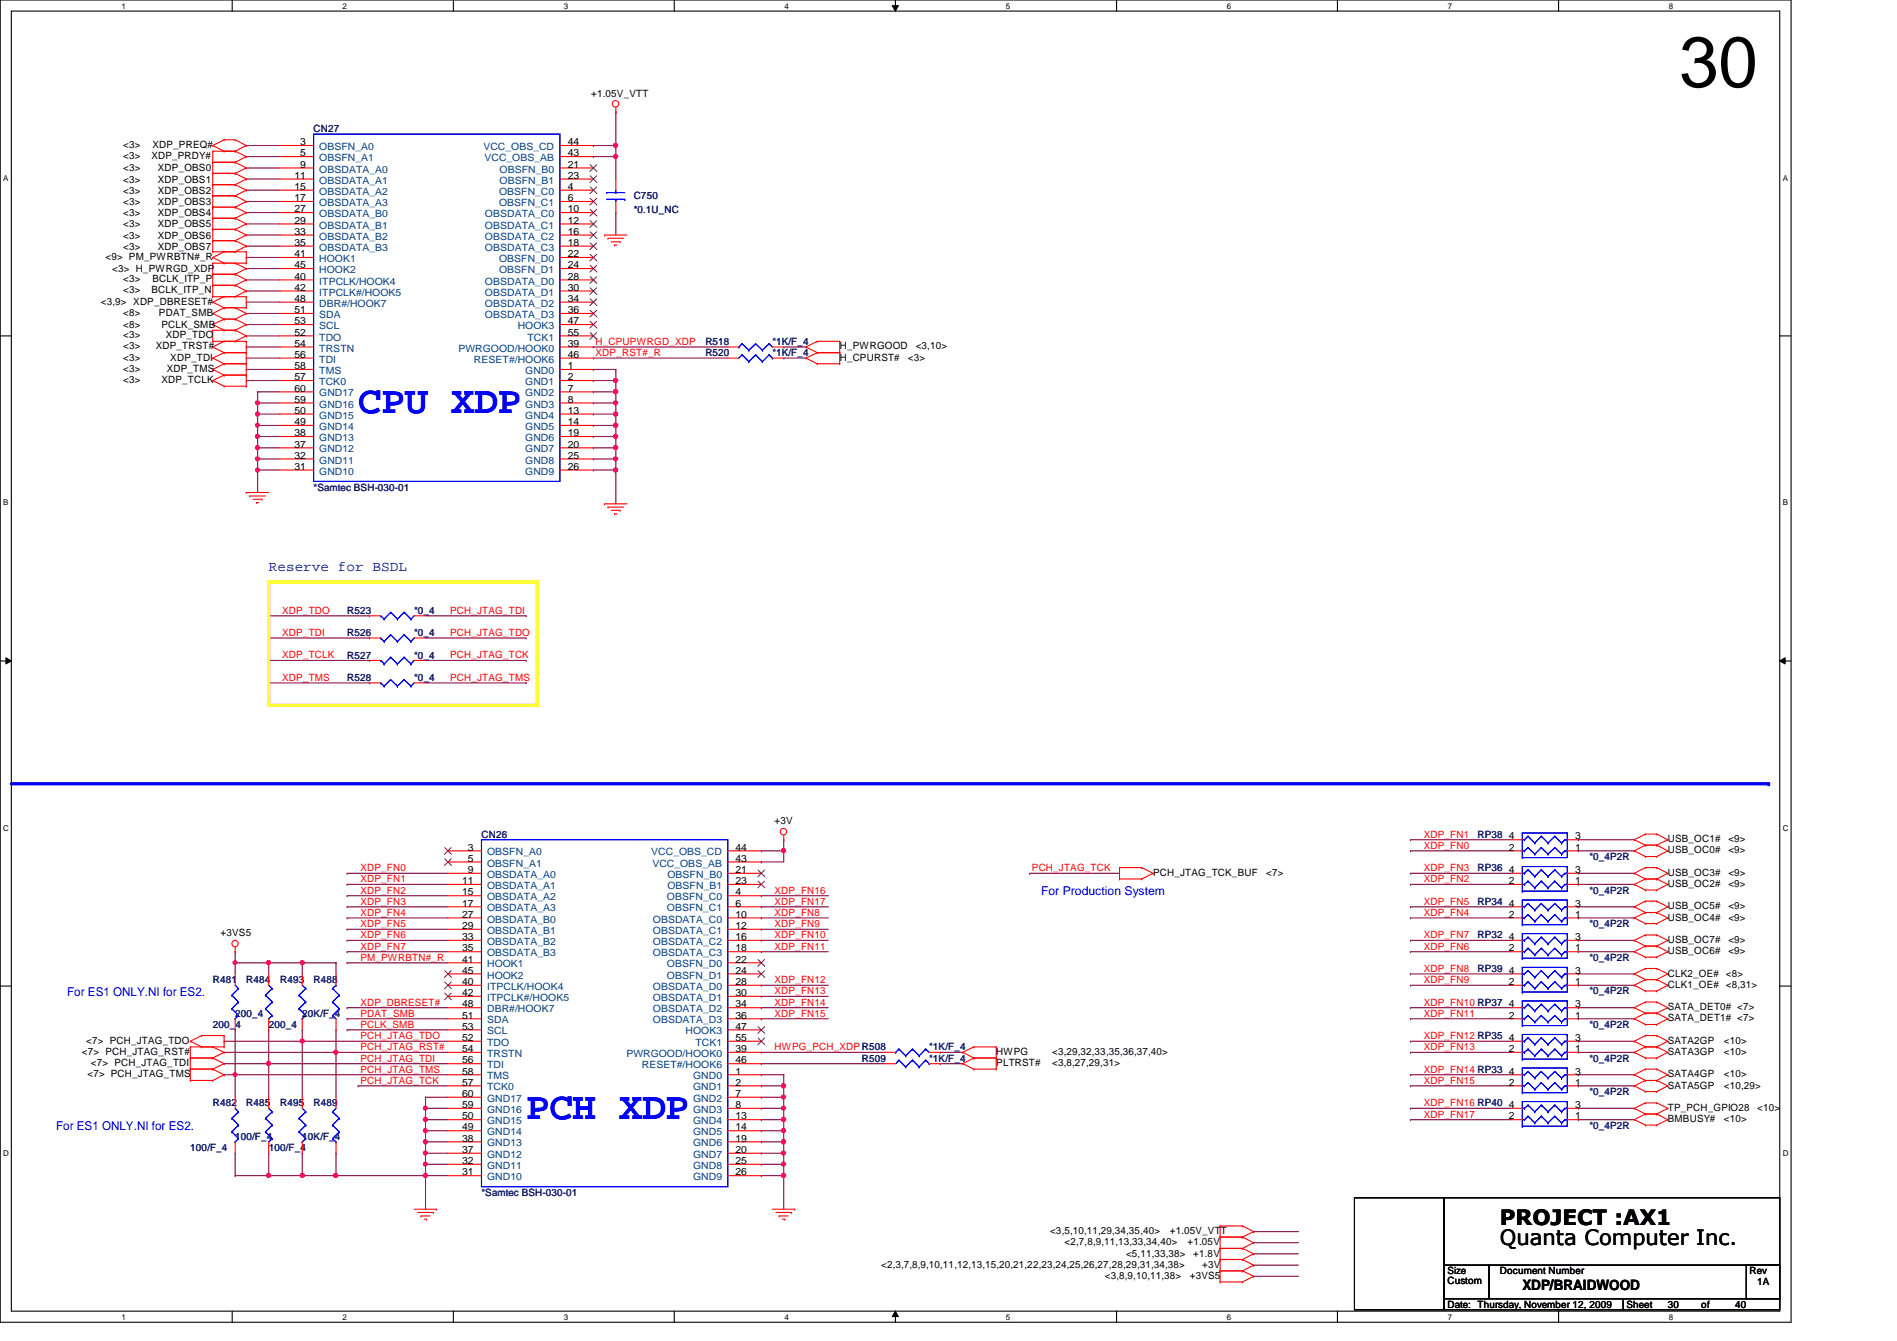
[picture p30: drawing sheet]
<svg xmlns="http://www.w3.org/2000/svg" width="297mm" height="210mm" viewBox="0 0 297 210" stroke-linecap="round" stroke-linejoin="round" font-family="sans-serif">
<defs><g id="words">
<text font-size="11.2" x="262.9" y="13.6">30</text>
<g font-size="6.1" fill="#00f">
<text x="56.1" y="64.7">CPU XDP</text>
<text x="82.4" y="175.1">PCH XDP</text>
</g>
<g font-size="3.3">
<text x="234.9" y="191.7">PROJECT :AX1</text>
<text x="234.9" y="194.9">Quanta Computer Inc.</text>
</g>
<text font-size="2.2" fill="#000080" x="42.1" y="89.5">Reserve for BSDL</text>
<text font-size="2.2" x="238.4" y="201.8">XDP/BRAIDWOOD</text>
<g font-size="1.9" fill="#00f">
<text x="163" y="140.1">For Production System</text>
<text x="10.5" y="155.9">For ES1 ONLY.NI for ES2.</text>
<text x="8.8" y="177">For ES1 ONLY.NI for ES2.</text>
</g>
<g font-size="1.6">
<text x="92.6" y="15.1">+1.05V_VTT</text>
<text x="19.3" y="23.2">&lt;3&gt;</text>
<text x="23.9" y="23.2">XDP_PREQ#</text>
<text x="47" y="22.7">3</text>
<text x="88.9" y="22.7">44</text>
<text x="19.3" y="24.9">&lt;3&gt;</text>
<text x="19.3" y="26.8">&lt;3&gt;</text>
<text x="19.3" y="28.6">&lt;3&gt;</text>
<text x="23.7" y="24.9">XDP_PRDY#</text>
<text x="24.7" y="26.8">XDP_OBS0</text>
<text x="24.7" y="28.6">XDP_OBS1</text>
<text x="46.1" y="28">11</text>
<text x="46.1" y="29.7">15</text>
<text x="47" y="24.5">5</text>
<text x="47" y="26.2">9</text>
<text x="88.9" y="29.7">4</text>
<text x="88.9" y="26.2">21</text>
<text x="88.9" y="28">23</text>
<text x="88.9" y="24.5">43</text>
<text x="19.3" y="32.1">&lt;3&gt;</text>
<text x="19.3" y="30.4">&lt;3&gt;</text>
<text x="19.3" y="33.9">&lt;3&gt;</text>
<text x="19.3" y="35.6">&lt;3&gt;</text>
<text x="24.7" y="32.1">XDP_OBS3</text>
<text x="24.7" y="30.4">XDP_OBS2</text>
<text x="24.7" y="33.9">XDP_OBS4</text>
<text x="24.7" y="35.6">XDP_OBS5</text>
<text x="46.1" y="31.5">17</text>
<text x="46.1" y="33.2">27</text>
<text x="46.1" y="35">29</text>
<text x="88.9" y="31.5">6</text>
<text x="88.9" y="33.2">10</text>
<text x="88.9" y="35">12</text>
<text x="16.5" y="40.7">&lt;9&gt; PM_PWRBTN#_R</text>
<text x="19.3" y="39.1">&lt;3&gt;</text>
<text x="19.3" y="37.3">&lt;3&gt;</text>
<text x="24.7" y="39.1">XDP_OBS7</text>
<text x="24.7" y="37.3">XDP_OBS6</text>
<text x="46.1" y="36.7">33</text>
<text x="46.1" y="38.5">35</text>
<text x="46.1" y="40.3">41</text>
<text x="46.1" y="42">45</text>
<text x="88.9" y="36.7">16</text>
<text x="88.9" y="38.5">18</text>
<text x="88.9" y="40.3">22</text>
<text x="88.9" y="42">24</text>
<text x="15.8" y="47.7">&lt;3,9&gt; XDP_DBRESET#</text>
<text x="17.6" y="42.6">&lt;3&gt; H_PWRGD_XDP</text>
<text x="19.3" y="44.2">&lt;3&gt;</text>
<text x="19.3" y="45.9">&lt;3&gt;</text>
<text x="23.7" y="45.9">BCLK_ITP_N</text>
<text x="23.9" y="44.2">BCLK_ITP_P</text>
<text x="46.1" y="43.8">40</text>
<text x="46.1" y="45.5">42</text>
<text x="46.1" y="47.2">48</text>
<text x="88.9" y="43.8">28</text>
<text x="88.9" y="45.5">30</text>
<text x="88.9" y="47.2">34</text>
<text x="19.3" y="51.4">&lt;8&gt;</text>
<text x="19.3" y="49.4">&lt;8&gt;</text>
<text x="19.3" y="53">&lt;3&gt;</text>
<text x="24.9" y="49.4">PDAT_SMB</text>
<text x="25.3" y="51.4">PCLK_SMB</text>
<text x="25.9" y="53">XDP_TDO</text>
<text x="46.1" y="49">51</text>
<text x="46.1" y="52.5">52</text>
<text x="46.1" y="50.8">53</text>
<text x="88.9" y="49">36</text>
<text x="88.9" y="50.8">47</text>
<text x="88.9" y="52.5">55</text>
<text x="19.3" y="56.5">&lt;3&gt;</text>
<text x="19.3" y="54.7">&lt;3&gt;</text>
<text x="19.3" y="59.9">&lt;3&gt;</text>
<text x="19.3" y="58.2">&lt;3&gt;</text>
<text x="24.4" y="54.7">XDP_TRST#</text>
<text x="25.3" y="59.9">XDP_TCLK</text>
<text x="26.1" y="58.2">XDP_TMS</text>
<text x="26.7" y="56.5">XDP_TDI</text>
<text x="46.1" y="54.3">54</text>
<text x="46.1" y="56">56</text>
<text x="46.1" y="59.5">57</text>
<text x="46.1" y="57.8">58</text>
<text x="88.9" y="57.8">1</text>
<text x="88.9" y="59.5">2</text>
<text x="88.9" y="54.3">39</text>
<text x="88.9" y="56">46</text>
<text x="131.5" y="54.7">H_PWRGOOD</text>
<text x="131.5" y="56.5">H_CPURST#</text>
<text x="142.2" y="56.5">&lt;3&gt;</text>
<text x="143.4" y="54.7">&lt;3,10&gt;</text>
<text x="46.1" y="64.8">50</text>
<text x="46.1" y="63">59</text>
<text x="46.1" y="61.3">60</text>
<text x="88.9" y="61.3">7</text>
<text x="88.9" y="63">8</text>
<text x="88.9" y="64.8">13</text>
<text x="46.1" y="71.8">32</text>
<text x="46.1" y="70.1">37</text>
<text x="46.1" y="68.3">38</text>
<text x="46.1" y="66.5">49</text>
<text x="88.9" y="66.5">14</text>
<text x="88.9" y="68.3">19</text>
<text x="88.9" y="70.1">20</text>
<text x="88.9" y="71.8">25</text>
<text x="46.1" y="73.5">31</text>
<text x="88.9" y="73.5">26</text>
<text x="121.3" y="129">+3V</text>
<text x="236.3" y="131.4">4</text>
<text x="246.6" y="131.4">3</text>
<text x="261.2" y="131.8">USB_OC1#</text>
<text x="270.6" y="131.8">&lt;9&gt;</text>
<text x="73.3" y="133.1">3</text>
<text x="73.3" y="134.9">5</text>
<text x="73.3" y="136.7">9</text>
<text x="115.2" y="136.7">21</text>
<text x="115.2" y="134.9">43</text>
<text x="115.2" y="133.1">44</text>
<text x="180.5" y="137.1">PCH_JTAG_TCK_BUF</text>
<text x="198.2" y="137.1">&lt;7&gt;</text>
<text x="236.3" y="133.1">2</text>
<text x="236.3" y="136.7">4</text>
<text x="246.6" y="133.1">1</text>
<text x="246.6" y="136.7">3</text>
<text x="261.2" y="133.6">USB_OC0#</text>
<text x="261.2" y="137.1">USB_OC3#</text>
<text x="270.6" y="133.6">&lt;9&gt;</text>
<text x="270.6" y="137.1">&lt;9&gt;</text>
<text x="72.4" y="138.4">11</text>
<text x="72.4" y="140.2">15</text>
<text x="72.4" y="141.9">17</text>
<text x="72.4" y="143.6">27</text>
<text x="115.2" y="140.2">4</text>
<text x="115.2" y="141.9">6</text>
<text x="115.2" y="143.6">10</text>
<text x="115.2" y="138.4">23</text>
<text x="236.3" y="138.4">2</text>
<text x="236.3" y="143.6">2</text>
<text x="236.3" y="141.9">4</text>
<text x="246.6" y="138.4">1</text>
<text x="246.6" y="143.6">1</text>
<text x="246.6" y="141.9">3</text>
<text x="261.2" y="138.8">USB_OC2#</text>
<text x="261.2" y="142.3">USB_OC5#</text>
<text x="270.6" y="138.8">&lt;9&gt;</text>
<text x="270.6" y="142.3">&lt;9&gt;</text>
<text x="34.5" y="146.6">+3VS5</text>
<text x="72.4" y="145.4">29</text>
<text x="72.4" y="147.2">33</text>
<text x="72.4" y="148.9">35</text>
<text x="115.2" y="145.4">12</text>
<text x="115.2" y="147.2">16</text>
<text x="115.2" y="148.9">18</text>
<text x="236.3" y="148.9">2</text>
<text x="236.3" y="147.2">4</text>
<text x="246.6" y="148.9">1</text>
<text x="246.6" y="147.2">3</text>
<text x="261.2" y="144.1">USB_OC4#</text>
<text x="261.2" y="149.4">USB_OC6#</text>
<text x="261.2" y="147.6">USB_OC7#</text>
<text x="270.6" y="144.1">&lt;9&gt;</text>
<text x="270.6" y="149.4">&lt;9&gt;</text>
<text x="270.6" y="147.6">&lt;9&gt;</text>
<text x="72.4" y="154.2">40</text>
<text x="72.4" y="150.7">41</text>
<text x="72.4" y="155.9">42</text>
<text x="72.4" y="152.4">45</text>
<text x="115.2" y="150.7">22</text>
<text x="115.2" y="152.4">24</text>
<text x="115.2" y="154.2">28</text>
<text x="115.2" y="155.9">30</text>
<text x="236.3" y="154.2">2</text>
<text x="236.3" y="152.4">4</text>
<text x="246.6" y="154.2">1</text>
<text x="246.6" y="152.4">3</text>
<text x="261.2" y="154.6">CLK1_OE# &lt;8,31&gt;</text>
<text x="261.2" y="152.9">CLK2_OE# &lt;8&gt;</text>
<text x="72.4" y="157.7">48</text>
<text x="72.4" y="159.4">51</text>
<text x="72.4" y="161.2">53</text>
<text x="115.2" y="157.7">34</text>
<text x="115.2" y="159.4">36</text>
<text x="115.2" y="161.2">47</text>
<text x="236.3" y="159.4">2</text>
<text x="236.3" y="157.7">4</text>
<text x="246.6" y="159.4">1</text>
<text x="246.6" y="157.7">3</text>
<text x="261.2" y="158.1">SATA_DET0# &lt;7&gt;</text>
<text x="261.2" y="159.9">SATA_DET1# &lt;7&gt;</text>
<text x="12.8" y="165.1">&lt;7&gt; PCH_JTAG_RST#</text>
<text x="13.5" y="163.4">&lt;7&gt; PCH_JTAG_TDO</text>
<text x="14.2" y="166.9">&lt;7&gt; PCH_JTAG_TDI</text>
<text x="72.4" y="162.9">52</text>
<text x="72.4" y="164.7">54</text>
<text x="72.4" y="166.5">56</text>
<text x="115.2" y="164.7">39</text>
<text x="115.2" y="166.5">46</text>
<text x="115.2" y="162.9">55</text>
<text x="156" y="165.1">HWPG</text>
<text x="156" y="166.9">PLTRST#</text>
<text x="164.8" y="165.1">&lt;3,29,32,33,35,36,37,40&gt;</text>
<text x="164.8" y="166.9">&lt;3,8,27,29,31&gt;</text>
<text x="236.3" y="164.7">2</text>
<text x="236.3" y="162.9">4</text>
<text x="246.6" y="164.7">1</text>
<text x="246.6" y="162.9">3</text>
<text x="261.2" y="165.1">SATA3GP</text>
<text x="261.2" y="163.4">SATA2GP</text>
<text x="269.9" y="165.1">&lt;10&gt;</text>
<text x="269.9" y="163.4">&lt;10&gt;</text>
<text x="13.7" y="168.6">&lt;7&gt; PCH_JTAG_TMS</text>
<text x="72.4" y="169.9">57</text>
<text x="72.4" y="168.2">58</text>
<text x="72.4" y="173.4">59</text>
<text x="72.4" y="171.7">60</text>
<text x="115.2" y="168.2">1</text>
<text x="115.2" y="169.9">2</text>
<text x="115.2" y="171.7">7</text>
<text x="115.2" y="173.4">8</text>
<text x="236.3" y="169.9">2</text>
<text x="236.3" y="168.2">4</text>
<text x="236.3" y="173.4">4</text>
<text x="246.6" y="169.9">1</text>
<text x="246.6" y="168.2">3</text>
<text x="246.6" y="173.4">3</text>
<text x="261.2" y="170.4">SATA5GP</text>
<text x="261.2" y="173.9">TP_PCH_GPIO28</text>
<text x="261.2" y="168.6">SATA4GP</text>
<text x="269.9" y="170.4">&lt;10,29&gt;</text>
<text x="269.9" y="168.6">&lt;10&gt;</text>
<text x="275.2" y="173.9">&lt;10&gt;</text>
<text x="72.4" y="178.7">38</text>
<text x="72.4" y="177">49</text>
<text x="72.4" y="175.2">50</text>
<text x="115.2" y="175.2">13</text>
<text x="115.2" y="177">14</text>
<text x="115.2" y="178.7">19</text>
<text x="236.3" y="175.2">2</text>
<text x="246.6" y="175.2">1</text>
<text x="261.2" y="175.6">BMBUSY#</text>
<text x="269.9" y="175.6">&lt;10&gt;</text>
<text x="72.4" y="184">31</text>
<text x="72.4" y="182.2">32</text>
<text x="72.4" y="180.5">37</text>
<text x="115.2" y="180.5">20</text>
<text x="115.2" y="182.2">25</text>
<text x="115.2" y="184">26</text>
<text x="164.4" y="193.2">&lt;3,5,10,11,29,34,35,40&gt;</text>
<text x="166.7" y="194.9">&lt;2,7,8,9,11,13,33,34,40&gt;</text>
<text x="176.3" y="196.7">&lt;5,11,33,38&gt;</text>
<text x="183.2" y="193.2">+1.05V_VTT</text>
<text x="186" y="194.9">+1.05V</text>
<text x="186.9" y="196.7">+1.8V</text>
<text x="138" y="198.4">&lt;2,3,7,8,9,10,11,12,13,15,20,21,22,23,24,25,26,27,28,29,31,34,38&gt;</text>
<text x="173" y="200.2">&lt;3,8,9,10,11,38&gt;</text>
<text x="186.3" y="200.2">+3VS5</text>
<text x="188.3" y="198.4">+3V</text>
<text x="226.6" y="201">Custom</text>
<text x="226.6" y="199.5">Size</text>
<text x="234.9" y="199.5">Document Number</text>
<text x="273.9" y="199.5">Rev</text>
<text x="275.2" y="201.2">1A</text>
<text x="226.6" y="204.7">Date: Thursday, November 12, 2009</text>
<text x="254.7" y="204.7">Sheet</text>
<text x="261.2" y="204.7">30</text>
<text x="266.4" y="204.7">of</text>
<text x="271.7" y="204.7">40</text>
</g>
<g font-size="1.6" fill="#000080">
<text x="49.1" y="20.7">CN27</text>
<text x="99.2" y="31.2">C750</text>
<text x="99.2" y="33.3">*0.1U_NC</text>
<text x="110.4" y="55.8">R520</text>
<text x="110.4" y="54">R518</text>
<text x="120.9" y="55.8">*1K/F_4</text>
<text x="120.9" y="54">*1K/F_4</text>
<text x="49.1" y="76.8">*Samtec BSH-030-01</text>
<text x="54.4" y="99.6">R526</text>
<text x="54.4" y="96.1">R523</text>
<text x="64.9" y="99.6">*0_4</text>
<text x="64.9" y="96.1">*0_4</text>
<text x="54.4" y="106.6">R528</text>
<text x="54.4" y="103.1">R527</text>
<text x="64.9" y="106.6">*0_4</text>
<text x="64.9" y="103.1">*0_4</text>
<text x="75.4" y="131.1">CN26</text>
<text x="231.3" y="131.1">RP38</text>
<text x="231.3" y="136.4">RP36</text>
<text x="248.9" y="134.6">*0_4P2R</text>
<text x="231.3" y="141.6">RP34</text>
<text x="248.9" y="139.9">*0_4P2R</text>
<text x="231.3" y="146.9">RP32</text>
<text x="248.9" y="145.1">*0_4P2R</text>
<text x="33.3" y="153.9">R481</text>
<text x="38.6" y="153.9">R484</text>
<text x="43.9" y="153.9">R493</text>
<text x="49.1" y="153.9">R488</text>
<text x="231.3" y="152.1">RP39</text>
<text x="248.9" y="155.7">*0_4P2R</text>
<text x="248.9" y="150.4">*0_4P2R</text>
<text x="33.3" y="160.9">200_4</text>
<text x="36.8" y="159.2">200_4</text>
<text x="42.1" y="160.9">200_4</text>
<text x="47.3" y="159.2">20K/F_4</text>
<text x="248.9" y="160.9">*0_4P2R</text>
<text x="135" y="166.2">R509</text>
<text x="145.5" y="164.4">*1K/F_4</text>
<text x="145.5" y="166.2">*1K/F_4</text>
<text x="248.9" y="166.2">*0_4P2R</text>
<text x="33.3" y="173.2">R482</text>
<text x="38.6" y="173.2">R485</text>
<text x="43.9" y="173.2">R495</text>
<text x="49.1" y="173.2">R489</text>
<text x="248.9" y="171.4">*0_4P2R</text>
<text x="36.8" y="178.4">100/F_4</text>
<text x="47.3" y="178.4">10K/F_4</text>
<text x="248.9" y="176.7">*0_4P2R</text>
<text x="29.8" y="180.2">100/F_4</text>
<text x="42.1" y="180.2">100/F_4</text>
<text x="75.4" y="187.2">*Samtec BSH-030-01</text>
</g>
<g font-size="1.6" fill="#004080">
<text x="50" y="23.5">OBSFN_A0</text>
<text x="75.7" y="23.5">VCC_OBS_CD</text>
<text x="50" y="25.2">OBSFN_A1</text>
<text x="50" y="27">OBSDATA_A0</text>
<text x="50" y="28.7">OBSDATA_A1</text>
<text x="75.9" y="25.2">VCC_OBS_AB</text>
<text x="78.2" y="27">OBSFN_B0</text>
<text x="78.2" y="28.7">OBSFN_B1</text>
<text x="50" y="30.5">OBSDATA_A2</text>
<text x="50" y="32.3">OBSDATA_A3</text>
<text x="50" y="34">OBSDATA_B0</text>
<text x="50" y="35.8">OBSDATA_B1</text>
<text x="75.9" y="34">OBSDATA_C0</text>
<text x="75.9" y="35.8">OBSDATA_C1</text>
<text x="78.1" y="30.5">OBSFN_C0</text>
<text x="78.1" y="32.3">OBSFN_C1</text>
<text x="50" y="37.5">OBSDATA_B2</text>
<text x="50" y="39.2">OBSDATA_B3</text>
<text x="50" y="41">HOOK1</text>
<text x="75.9" y="37.5">OBSDATA_C2</text>
<text x="75.9" y="39.2">OBSDATA_C3</text>
<text x="78.1" y="41">OBSFN_D0</text>
<text x="50" y="44.5">ITPCLK/HOOK4</text>
<text x="50" y="46.3">ITPCLK#/HOOK5</text>
<text x="50" y="42.8">HOOK2</text>
<text x="75.9" y="44.5">OBSDATA_D0</text>
<text x="75.9" y="46.3">OBSDATA_D1</text>
<text x="78.1" y="42.8">OBSFN_D1</text>
<text x="50" y="48">DBR#/HOOK7</text>
<text x="50" y="49.8">SDA</text>
<text x="50" y="53.3">TDO</text>
<text x="50" y="51.5">SCL</text>
<text x="75.9" y="48">OBSDATA_D2</text>
<text x="75.9" y="49.8">OBSDATA_D3</text>
<text x="81.1" y="51.5">HOOK3</text>
<text x="82.6" y="53.3">TCK1</text>
<text x="50" y="55">TRSTN</text>
<text x="50" y="56.8">TDI</text>
<text x="50" y="58.5">TMS</text>
<text x="71.8" y="55">PWRGOOD/HOOK0</text>
<text x="74.2" y="56.8">RESET#/HOOK6</text>
<text x="82.3" y="58.5">GND0</text>
<text x="50" y="65.5">GND15</text>
<text x="50" y="60.3">TCK0</text>
<text x="50" y="63.8">GND16</text>
<text x="50" y="62.1">GND17</text>
<text x="82.3" y="60.3">GND1</text>
<text x="82.3" y="62.1">GND2</text>
<text x="82.3" y="63.8">GND3</text>
<text x="82.3" y="65.5">GND4</text>
<text x="50" y="70.8">GND12</text>
<text x="50" y="69">GND13</text>
<text x="50" y="67.3">GND14</text>
<text x="82.3" y="67.3">GND5</text>
<text x="82.3" y="69">GND6</text>
<text x="82.3" y="70.8">GND7</text>
<text x="50" y="74.3">GND10</text>
<text x="50" y="72.6">GND11</text>
<text x="82.3" y="72.6">GND8</text>
<text x="82.3" y="74.3">GND9</text>
<text x="76.3" y="133.9">OBSFN_A0</text>
<text x="76.3" y="135.6">OBSFN_A1</text>
<text x="76.3" y="137.4">OBSDATA_A0</text>
<text x="102" y="133.9">VCC_OBS_CD</text>
<text x="102.1" y="135.6">VCC_OBS_AB</text>
<text x="104.5" y="137.4">OBSFN_B0</text>
<text x="76.3" y="139.1">OBSDATA_A1</text>
<text x="76.3" y="140.9">OBSDATA_A2</text>
<text x="76.3" y="142.7">OBSDATA_A3</text>
<text x="104.4" y="140.9">OBSFN_C0</text>
<text x="104.4" y="142.7">OBSFN_C1</text>
<text x="104.5" y="139.1">OBSFN_B1</text>
<text x="76.3" y="144.4">OBSDATA_B0</text>
<text x="76.3" y="146.2">OBSDATA_B1</text>
<text x="76.3" y="147.9">OBSDATA_B2</text>
<text x="76.3" y="149.7">OBSDATA_B3</text>
<text x="102.2" y="144.4">OBSDATA_C0</text>
<text x="102.2" y="146.2">OBSDATA_C1</text>
<text x="102.2" y="147.9">OBSDATA_C2</text>
<text x="102.2" y="149.7">OBSDATA_C3</text>
<text x="76.3" y="154.9">ITPCLK/HOOK4</text>
<text x="76.3" y="151.4">HOOK1</text>
<text x="76.3" y="153.2">HOOK2</text>
<text x="102.2" y="154.9">OBSDATA_D0</text>
<text x="104.4" y="151.4">OBSFN_D0</text>
<text x="104.4" y="153.2">OBSFN_D1</text>
<text x="76.3" y="156.7">ITPCLK#/HOOK5</text>
<text x="76.3" y="158.5">DBR#/HOOK7</text>
<text x="76.3" y="160.2">SDA</text>
<text x="76.3" y="161.9">SCL</text>
<text x="102.2" y="156.7">OBSDATA_D1</text>
<text x="102.2" y="158.5">OBSDATA_D2</text>
<text x="102.2" y="160.2">OBSDATA_D3</text>
<text x="107.4" y="161.9">HOOK3</text>
<text x="76.3" y="163.7">TDO</text>
<text x="76.3" y="165.4">TRSTN</text>
<text x="76.3" y="167.2">TDI</text>
<text x="98.1" y="165.4">PWRGOOD/HOOK0</text>
<text x="100.5" y="167.2">RESET#/HOOK6</text>
<text x="108.9" y="163.7">TCK1</text>
<text x="76.3" y="170.7">TCK0</text>
<text x="76.3" y="169">TMS</text>
<text x="76.3" y="172.5">GND17</text>
<text x="108.5" y="169">GND0</text>
<text x="108.5" y="170.7">GND1</text>
<text x="108.5" y="172.5">GND2</text>
<text x="76.3" y="179.5">GND13</text>
<text x="76.3" y="177.7">GND14</text>
<text x="76.3" y="176">GND15</text>
<text x="76.3" y="174.2">GND16</text>
<text x="108.5" y="174.2">GND3</text>
<text x="108.5" y="176">GND4</text>
<text x="108.5" y="177.7">GND5</text>
<text x="108.5" y="179.5">GND6</text>
<text x="76.3" y="184.7">GND10</text>
<text x="76.3" y="183">GND11</text>
<text x="76.3" y="181.2">GND12</text>
<text x="108.5" y="181.2">GND7</text>
<text x="108.5" y="183">GND8</text>
<text x="108.5" y="184.7">GND9</text>
</g>
<g font-size="1.6" fill="#f00">
<text x="93.3" y="54">H_CPUPWRGD_XDP</text>
<text x="93.3" y="55.7">XDP_RST#_R</text>
<text x="44.2" y="99.5">XDP_TDI</text>
<text x="44.2" y="96.1">XDP_TDO</text>
<text x="70.5" y="96.1">PCH_JTAG_TDI</text>
<text x="70.5" y="99.5">PCH_JTAG_TDO</text>
<text x="44.2" y="106.6">XDP_TMS</text>
<text x="44.2" y="103">XDP_TCLK</text>
<text x="70.5" y="103">PCH_JTAG_TCK</text>
<text x="70.5" y="106.6">PCH_JTAG_TMS</text>
<text x="222.9" y="131.1">XDP_FN1</text>
<text x="56.4" y="136.4">XDP_FN0</text>
<text x="161.6" y="136.4">PCH_JTAG_TCK</text>
<text x="222.9" y="132.8">XDP_FN0</text>
<text x="222.9" y="136.4">XDP_FN3</text>
<text x="56.4" y="143.3">XDP_FN4</text>
<text x="56.4" y="138.1">XDP_FN1</text>
<text x="56.4" y="139.9">XDP_FN2</text>
<text x="56.4" y="141.6">XDP_FN3</text>
<text x="121.3" y="143.3">XDP_FN8</text>
<text x="121.3" y="139.9">XDP_FN16</text>
<text x="121.3" y="141.6">XDP_FN17</text>
<text x="222.9" y="138.1">XDP_FN2</text>
<text x="222.9" y="141.6">XDP_FN5</text>
<text x="222.9" y="143.3">XDP_FN4</text>
<text x="56.4" y="145.1">XDP_FN5</text>
<text x="56.4" y="146.9">XDP_FN6</text>
<text x="56.4" y="148.6">XDP_FN7</text>
<text x="121.3" y="145.1">XDP_FN9</text>
<text x="121.3" y="146.9">XDP_FN10</text>
<text x="121.3" y="148.6">XDP_FN11</text>
<text x="222.9" y="146.9">XDP_FN7</text>
<text x="222.9" y="148.6">XDP_FN6</text>
<text x="56.4" y="150.4">PM_PWRBTN#_R</text>
<text x="121.3" y="153.9">XDP_FN12</text>
<text x="121.3" y="155.6">XDP_FN13</text>
<text x="222.9" y="153.9">XDP_FN9</text>
<text x="222.9" y="152.1">XDP_FN8</text>
<text x="56.4" y="157.4">XDP_DBRESET#</text>
<text x="56.4" y="159.1">PDAT_SMB</text>
<text x="56.4" y="160.9">PCLK_SMB</text>
<text x="121.3" y="157.4">XDP_FN14</text>
<text x="121.3" y="159.1">XDP_FN15</text>
<text x="222.9" y="157.4">XDP_FN10 RP37</text>
<text x="222.9" y="159.1">XDP_FN11</text>
<text x="56.4" y="162.6">PCH_JTAG_TDO</text>
<text x="56.4" y="164.4">PCH_JTAG_RST#</text>
<text x="56.4" y="166.2">PCH_JTAG_TDI</text>
<text x="56.4" y="167.9">PCH_JTAG_TMS</text>
<text x="121.3" y="164.4">HWPG_PCH_XDP R508</text>
<text x="222.9" y="167.9">XDP_FN14 RP33</text>
<text x="222.9" y="162.6">XDP_FN12 RP35</text>
<text x="222.9" y="164.4">XDP_FN13</text>
<text x="56.4" y="169.6">PCH_JTAG_TCK</text>
<text x="222.9" y="169.6">XDP_FN15</text>
<text x="222.9" y="173.1">XDP_FN16 RP40</text>
<text x="222.9" y="174.9">XDP_FN17</text>
</g>
<g font-size="1.3">
<text x="19" y="1.4">1</text>
<text x="53.6" y="1.4">2</text>
<text x="88.3" y="1.4">3</text>
<text x="122.8" y="1.4">4</text>
<text x="157.5" y="1.4">5</text>
<text x="192.1" y="1.4">6</text>
<text x="226.7" y="1.4">7</text>
<text x="261.3" y="1.4">8</text>
<text x=".5" y="28.3">A</text>
<text x="279.1" y="28.3">A</text>
<text x=".5" y="79.1">B</text>
<text x="279.1" y="79.1">B</text>
<text x=".5" y="130">C</text>
<text x="279.1" y="130">C</text>
<text x=".5" y="180.9">D</text>
<text x="279.1" y="180.9">D</text>
<text x="19" y="206.6">1</text>
<text x="53.6" y="206.6">2</text>
<text x="88.3" y="206.6">3</text>
<text x="122.8" y="206.6">4</text>
<text x="157.5" y="206.6">5</text>
<text x="192.1" y="206.6">6</text>
<text x="226.7" y="206.6">7</text>
<text x="261.3" y="206.6">8</text>
</g>
</g></defs>
<path d="M0 0h280.5v207h-280.5zM1.8 1.7h276.9v203.5h-276.9z" fill="none" stroke="#000" stroke-width=".17"/>
<g fill="#fff">
<path d="M19 .2h.7v1.4h-.7z"/>
<path d="M19 205.4h.7v1.4h-.7z"/>
</g>
<path d="M36.4 0v1.7M36.4 205.2v1.8" fill="none" stroke="#000" stroke-width=".17"/>
<g fill="#fff">
<path d="M53.6 .2h.7v1.4h-.7z"/>
<path d="M53.6 205.4h.7v1.4h-.7z"/>
</g>
<path d="M71 0v1.7M71 205.2v1.8" fill="none" stroke="#000" stroke-width=".17"/>
<g fill="#fff">
<path d="M88.3 .2h.6v1.4h-.6z"/>
<path d="M88.3 205.4h.6v1.4h-.6z"/>
</g>
<path d="M105.6 0v1.7M105.6 205.2v1.8" fill="none" stroke="#000" stroke-width=".17"/>
<g fill="#fff">
<path d="M122.8 .2h.7v1.4h-.7z"/>
<path d="M122.8 205.4h.7v1.4h-.7z"/>
</g>
<path d="M140.2 0v1.7M140.2 205.2v1.8" fill="none" stroke="#000" stroke-width=".17"/>
<path d="M139.7 .9h1l-.5 .8zM140.2 205.2l.5 .9h-1z" fill="#000"/>
<path d="M139.7 .9h1l-.5 .8zM140.2 205.2l.5 .9h-1z" fill="none" stroke="#000" stroke-width=".16"/>
<g fill="#fff">
<path d="M157.5 .2h.7v1.4h-.7z"/>
<path d="M157.5 205.4h.7v1.4h-.7z"/>
</g>
<path d="M174.8 0v1.7M174.8 205.2v1.8" fill="none" stroke="#000" stroke-width=".17"/>
<g fill="#fff">
<path d="M192.1 .2h.7v1.4h-.7z"/>
<path d="M192.1 205.4h.7v1.4h-.7z"/>
</g>
<path d="M209.4 0v1.7M209.4 205.2v1.8" fill="none" stroke="#000" stroke-width=".17"/>
<g fill="#fff">
<path d="M226.7 .2h.7v1.4h-.7z"/>
<path d="M226.7 205.4h.7v1.4h-.7z"/>
</g>
<path d="M244 0v1.7M244 205.2v1.8" fill="none" stroke="#000" stroke-width=".17"/>
<g fill="#fff">
<path d="M261.3 .2h.7v1.4h-.7z"/>
<path d="M261.3 205.4h.7v1.4h-.7z"/>
<path d="M.5 27.1h.8v1.4h-.8z"/>
<path d="M279.1 27.1h.8v1.4h-.8z"/>
<path d="M.5 78h.8v1.4h-.8z"/>
<path d="M279.1 78h.8v1.4h-.8z"/>
</g>
<path d="M0 52.6h1.8M278.7 52.6h1.7" fill="none" stroke="#000" stroke-width=".17"/>
<g fill="#fff">
<path d="M.5 128.9h.9v1.4h-.9z"/>
<path d="M279.1 128.9h.9v1.4h-.9z"/>
</g>
<path d="M0 103.5h1.8M278.7 103.5h1.7" fill="none" stroke="#000" stroke-width=".17"/>
<path d="M.9 103l.9 .5-.9 .4zM278.7 103.5l.8-.5v.9z" fill="#000"/>
<path d="M.9 103l.9 .5-.9 .4zM278.7 103.5l.8-.5v.9z" fill="none" stroke="#000" stroke-width=".16"/>
<g fill="#fff">
<path d="M.5 179.7h.9v1.4h-.9z"/>
<path d="M279.1 179.7h.9v1.4h-.9z"/>
</g>
<path d="M0 154.3h1.8M278.7 154.3h1.7" fill="none" stroke="#000" stroke-width=".17"/>
<g fill="none" stroke="#800040" stroke-width=".17">
<path d="M92.9 24.5h.1M92.9 24.5h3.5M92.9 54.3h.1M92.9 56h.1M92.9 54.3h21.1M92.9 56h21.1M122.7 54.3h.1M122.7 56h.1M122.7 54.3h3.5M122.7 56h3.5M40.3 66.6h.1M40.3 68.3h.1"/>
<path d="M40.3 70.1h.1M40.3 71.8h.1M40.3 73.6h.1M40.3 66.6h3.6M40.3 68.3h3.6M40.3 70.1h3.6M40.3 71.8h3.6M40.3 73.6h3.6"/>
</g>
<circle cx="40.3" cy="73.6" r=".33" fill="#f0f"/>
<circle cx="40.3" cy="73.6" r=".33" fill="none" stroke="#f0f" stroke-width=".17"/>
<path d="M92.9 57.8h.1M92.9 59.6h.1M92.9 57.8h3.5M92.9 59.6h3.5M92.9 61.3h.1M92.9 61.3h3.5" fill="none" stroke="#800040" stroke-width=".17"/>
<circle cx="96.4" cy="61.3" r=".34" fill="#f0f"/>
<circle cx="96.4" cy="61.3" r=".34" fill="none" stroke="#f0f" stroke-width=".17"/>
<g fill="none" stroke="#800040" stroke-width=".17">
<path d="M96.4 17.5h.1M96.4 17.5v5.3h-3.5M92.9 22.8h.1M96.4 24.5h.1M96.4 33.3h.1M96.4 24.5v3.5M96.4 33.3v3.5M92.9 63.1h.1M92.9 64.8h.1M92.9 66.6h.1M92.9 63.1h3.5M92.9 64.8h3.5"/>
<path d="M92.9 66.6h3.5"/>
</g>
<circle cx="96.4" cy="66.6" r=".33" fill="#f0f"/>
<circle cx="96.4" cy="66.6" r=".33" fill="none" stroke="#f0f" stroke-width=".17"/>
<path d="M96.4 70.1h.1M96.4 70.1v1.7" fill="none" stroke="#800040" stroke-width=".17"/>
<circle cx="96.4" cy="70.1" r=".34" fill="#f0f"/>
<circle cx="96.4" cy="70.1" r=".34" fill="none" stroke="#f0f" stroke-width=".17"/>
<path d="M96.4 57.8h.1M96.4 57.8v1.8M96.4 63.1h.1M96.4 63.1v1.7" fill="none" stroke="#800040" stroke-width=".17"/>
<circle cx="96.4" cy="63.1" r=".33" fill="#f0f"/>
<circle cx="96.4" cy="63.1" r=".33" fill="none" stroke="#f0f" stroke-width=".17"/>
<path d="M92.9 68.3h.1M92.9 70.1h.1M92.9 71.8h.1M92.9 68.3h3.5M92.9 70.1h3.5M92.9 71.8h3.5" fill="none" stroke="#800040" stroke-width=".17"/>
<circle cx="96.4" cy="71.8" r=".33" fill="#f0f"/>
<circle cx="96.4" cy="71.8" r=".33" fill="none" stroke="#f0f" stroke-width=".17"/>
<path d="M92.9 73.6h.1M92.9 73.6h3.5" fill="none" stroke="#800040" stroke-width=".17"/>
<circle cx="96.4" cy="73.6" r=".34" fill="#f0f"/>
<circle cx="96.4" cy="73.6" r=".34" fill="none" stroke="#f0f" stroke-width=".17"/>
<path d="M96.4 59.6h.1M96.4 59.6v1.7" fill="none" stroke="#800040" stroke-width=".17"/>
<circle cx="96.4" cy="59.5" r=".33" fill="#f0f"/>
<circle cx="96.4" cy="59.5" r=".33" fill="none" stroke="#f0f" stroke-width=".17"/>
<path d="M96.4 68.3h.1M96.4 68.3v1.8" fill="none" stroke="#800040" stroke-width=".17"/>
<circle cx="96.4" cy="68.3" r=".33" fill="#f0f"/>
<circle cx="96.4" cy="68.3" r=".33" fill="none" stroke="#f0f" stroke-width=".17"/>
<path d="M96.4 73.6h.1M96.4 64.8h.1M96.4 64.8v1.8M96.4 73.6v5.3" fill="none" stroke="#800040" stroke-width=".17"/>
<circle cx="96.4" cy="64.8" r=".34" fill="#f0f"/>
<circle cx="96.4" cy="64.8" r=".34" fill="none" stroke="#f0f" stroke-width=".17"/>
<path d="M96.4 66.6h.1M96.4 66.6v1.7" fill="none" stroke="#800040" stroke-width=".17"/>
<circle cx="96.4" cy="66.6" r=".33" fill="#f0f"/>
<circle cx="96.4" cy="66.6" r=".33" fill="none" stroke="#f0f" stroke-width=".17"/>
<path d="M96.4 61.3h.1M96.4 61.3v1.8" fill="none" stroke="#800040" stroke-width=".17"/>
<circle cx="96.4" cy="61.3" r=".34" fill="#f0f"/>
<circle cx="96.4" cy="61.3" r=".34" fill="none" stroke="#f0f" stroke-width=".17"/>
<g fill="none" stroke="#800040" stroke-width=".17">
<path d="M38.6 22.8h.1M38.6 24.5h.1M38.6 26.3h.1M38.6 28h.1M38.6 31.5h.1M38.6 33.3h.1M38.6 35.1h.1M38.6 36.8h.1M38.6 38.5h.1M38.6 29.8h.1M38.6 22.8h5.3M38.6 24.5h5.3"/>
<path d="M38.6 26.3h5.3M38.6 28h5.3M38.6 31.5h5.3M38.6 33.3h5.3M38.6 35.1h5.3M38.6 36.8h5.3M38.6 38.5h5.3M38.6 29.8h5.3M96.4 22.8h.1M96.4 22.8v1.7M38.6 47.3h.1M38.6 54.3h.1"/>
<path d="M38.6 56h.1M38.6 57.8h.1M38.6 52.6h.1M38.6 59.6h.1M38.6 49.1h.1M38.6 50.8h.1M38.6 40.3h.1M38.6 42h.1M38.6 43.8h.1M38.6 45.6h.1M38.6 47.3h5.3M38.6 54.3h5.3"/>
<path d="M38.6 56h5.3M38.6 57.8h5.3M38.6 52.6h5.3M38.6 59.6h5.3M38.6 49.1h5.3M38.6 50.8h5.3M38.6 40.3h5.3M38.6 42h5.3M38.6 43.8h5.3M38.6 45.6h5.3M96.4 71.8h.1M96.4 71.8v1.8"/>
</g>
<circle cx="96.4" cy="24.5" r=".33" fill="#f0f"/>
<circle cx="96.4" cy="24.5" r=".33" fill="none" stroke="#f0f" stroke-width=".17"/>
<circle cx="96.4" cy="22.7" r=".33" fill="#f0f"/>
<circle cx="96.4" cy="22.7" r=".33" fill="none" stroke="#f0f" stroke-width=".17"/>
<path d="M40.3 61.3h.1M40.3 73.6h.1M40.3 70.1h.1M40.3 61.3v1.8M40.3 70.1v1.7M40.3 73.6v3.5" fill="none" stroke="#800040" stroke-width=".17"/>
<circle cx="40.3" cy="70.1" r=".33" fill="#f0f"/>
<circle cx="40.3" cy="70.1" r=".33" fill="none" stroke="#f0f" stroke-width=".17"/>
<path d="M40.3 68.3h.1M40.3 68.3v1.8" fill="none" stroke="#800040" stroke-width=".17"/>
<circle cx="40.3" cy="68.3" r=".32" fill="#f0f"/>
<circle cx="40.3" cy="68.3" r=".32" fill="none" stroke="#f0f" stroke-width=".17"/>
<path d="M40.3 66.6h.1M40.3 66.6v1.7" fill="none" stroke="#800040" stroke-width=".17"/>
<circle cx="40.3" cy="66.6" r=".32" fill="#f0f"/>
<circle cx="40.3" cy="66.6" r=".32" fill="none" stroke="#f0f" stroke-width=".17"/>
<path d="M40.3 64.8h.1M40.3 64.8v1.8" fill="none" stroke="#800040" stroke-width=".17"/>
<circle cx="40.3" cy="64.8" r=".33" fill="#f0f"/>
<circle cx="40.3" cy="64.8" r=".33" fill="none" stroke="#f0f" stroke-width=".17"/>
<path d="M40.3 63.1h.1M40.3 63.1v1.7" fill="none" stroke="#800040" stroke-width=".17"/>
<circle cx="40.3" cy="63.1" r=".32" fill="#f0f"/>
<circle cx="40.3" cy="63.1" r=".32" fill="none" stroke="#f0f" stroke-width=".17"/>
<g fill="none" stroke="#800040" stroke-width=".17">
<path d="M40.3 61.3h.1M40.3 63.1h.1M40.3 64.8h.1M40.3 71.8h.1M40.3 61.3h3.6M40.3 63.1h3.6M40.3 64.8h3.6M40.3 71.8v1.8M42.1 96.4h15.8M42.1 99.9h15.8M57.9 99.9h.1M57.9 96.4h.1"/>
<path d="M66.6 96.4h15.8M66.6 99.9h15.8M82.4 96.4h.1M82.4 99.9h.1M42.1 103.4h15.8M42.1 106.9h15.8M57.9 106.9h.1M57.9 103.4h.1M66.6 103.4h15.8M66.6 106.9h15.8M82.4 103.4h.1M82.4 106.9h.1"/>
</g>
<circle cx="40.3" cy="71.8" r=".32" fill="#f0f"/>
<circle cx="40.3" cy="71.8" r=".32" fill="none" stroke="#f0f" stroke-width=".17"/>
<g fill="none" stroke="#800040" stroke-width=".17">
<path d="M36.8 149h.1M36.8 149v1.7M42.1 150.7h.1M42.1 150.7v1.7M47.3 150.7h.1M47.3 150.7v1.7M52.6 150.7h.1M52.6 150.7v1.7M54.4 157.7h.1M54.4 157.7h15.7M119.2 154.2h.1M119.2 156h.1"/>
<path d="M119.2 157.7h.1M119.2 159.5h.1M119.2 143.7h.1M119.2 145.5h.1M119.2 147.2h.1M119.2 149h.1M119.2 140.2h.1M119.2 141.9h.1M119.2 157.7h10.5M119.2 154.2h10.5M119.2 156h10.5M119.2 159.5h10.5"/>
<path d="M119.2 143.7h10.5M119.2 145.5h10.5M119.2 147.2h10.5M119.2 149h10.5M119.2 140.2h10.5M119.2 141.9h10.5M35.1 163h.1M35.1 163h12.2M36.8 161.2h.1M36.8 161.2v7M47.3 161.2h.1M47.3 163h.1"/>
<path d="M47.3 161.2v10.5M66.6 171.7h.1M66.6 171.7h3.5M119.2 171.7h.1M119.2 173.5h.1M119.2 164.7h.1M119.2 175.3h.1M119.2 177h.1M119.2 178.7h.1M119.2 171.7h3.5M119.2 173.5h3.5M119.2 164.7h19.3"/>
<path d="M119.2 175.3h3.5M119.2 177h3.5M119.2 178.7h3.5M147.2 164.7h.1M147.2 164.7h3.5M42.1 184h.1M42.1 184h5.2M119.2 180.5h.1M119.2 182.2h.1M119.2 184h.1M119.2 180.5h3.5M119.2 182.2h3.5"/>
<path d="M119.2 184h3.5"/>
</g>
<circle cx="47.3" cy="184" r=".34" fill="#f0f"/>
<circle cx="47.3" cy="184" r=".34" fill="none" stroke="#f0f" stroke-width=".17"/>
<circle cx="42" cy="184" r=".33" fill="#f0f"/>
<circle cx="42" cy="184" r=".33" fill="none" stroke="#f0f" stroke-width=".17"/>
<g fill="none" stroke="#800040" stroke-width=".17">
<path d="M119.2 133.2h.1M119.2 134.9h.1M119.2 133.2h3.5M119.2 134.9h3.5M35.1 166.5h.1M35.1 166.5h7M66.6 173.5h.1M66.6 175.3h.1M66.6 177h.1M66.6 178.7h.1M66.6 173.5h3.5M66.6 175.3h3.5"/>
<path d="M66.6 177h3.5M66.6 178.7h3.5"/>
</g>
<circle cx="66.6" cy="178.7" r=".33" fill="#f0f"/>
<circle cx="66.6" cy="178.7" r=".33" fill="none" stroke="#f0f" stroke-width=".17"/>
<g fill="none" stroke="#800040" stroke-width=".17">
<path d="M122.7 131.4h.1M122.7 131.4v1.8M36.8 150.7h.1M36.8 150.7v1.7M54.4 150.7h.1M54.4 150.7h15.7M52.6 164.7h.1M52.6 164.7v7M66.6 182.2h.1M66.6 184h.1M66.6 182.2h3.5M66.6 184h3.5"/>
<path d="M122.7 184h.1M122.7 184v5.3"/>
</g>
<circle cx="122.7" cy="184" r=".34" fill="#f0f"/>
<circle cx="122.7" cy="184" r=".34" fill="none" stroke="#f0f" stroke-width=".17"/>
<path d="M47.3 150.7h.1M47.3 150.7h5.3M42.1 161.2h.1M42.1 161.2v5.3M52.6 161.2h.1M52.6 161.2v3.5M122.7 171.7h.1M122.7 171.7v1.8" fill="none" stroke="#800040" stroke-width=".17"/>
<circle cx="122.7" cy="171.7" r=".33" fill="#f0f"/>
<circle cx="122.7" cy="171.7" r=".33" fill="none" stroke="#f0f" stroke-width=".17"/>
<path d="M122.7 170h.1M122.7 175.3h.1M122.7 170v1.7M122.7 175.3v1.7" fill="none" stroke="#800040" stroke-width=".17"/>
<circle cx="122.7" cy="175.2" r=".34" fill="#f0f"/>
<circle cx="122.7" cy="175.2" r=".34" fill="none" stroke="#f0f" stroke-width=".17"/>
<path d="M122.7 177h.1M122.7 177v1.7" fill="none" stroke="#800040" stroke-width=".17"/>
<circle cx="122.7" cy="177" r=".33" fill="#f0f"/>
<circle cx="122.7" cy="177" r=".33" fill="none" stroke="#f0f" stroke-width=".17"/>
<path d="M122.7 173.5h.1M122.7 173.5v1.8" fill="none" stroke="#800040" stroke-width=".17"/>
<circle cx="122.7" cy="173.5" r=".33" fill="#f0f"/>
<circle cx="122.7" cy="173.5" r=".33" fill="none" stroke="#f0f" stroke-width=".17"/>
<path d="M122.7 180.5h.1M122.7 180.5v1.7" fill="none" stroke="#800040" stroke-width=".17"/>
<circle cx="122.7" cy="180.5" r=".33" fill="#f0f"/>
<circle cx="122.7" cy="180.5" r=".33" fill="none" stroke="#f0f" stroke-width=".17"/>
<path d="M122.7 168.2h.1M122.7 168.2v1.8M122.7 182.2h.1M122.7 182.2v1.8" fill="none" stroke="#800040" stroke-width=".17"/>
<circle cx="122.7" cy="182.2" r=".33" fill="#f0f"/>
<circle cx="122.7" cy="182.2" r=".33" fill="none" stroke="#f0f" stroke-width=".17"/>
<path d="M122.7 178.7h.1M122.7 178.7v1.8" fill="none" stroke="#800040" stroke-width=".17"/>
<circle cx="122.7" cy="178.7" r=".34" fill="#f0f"/>
<circle cx="122.7" cy="178.7" r=".34" fill="none" stroke="#f0f" stroke-width=".17"/>
<path d="M47.3 163h.1M47.3 163h22.8" fill="none" stroke="#800040" stroke-width=".17"/>
<circle cx="47.3" cy="163" r=".33" fill="#f0f"/>
<circle cx="47.3" cy="163" r=".33" fill="none" stroke="#f0f" stroke-width=".17"/>
<path d="M52.6 164.7h.1M52.6 164.7h17.5" fill="none" stroke="#800040" stroke-width=".17"/>
<circle cx="52.6" cy="164.7" r=".33" fill="#f0f"/>
<circle cx="52.6" cy="164.7" r=".33" fill="none" stroke="#f0f" stroke-width=".17"/>
<path d="M66.6 184h.1M66.6 184v5.3" fill="none" stroke="#800040" stroke-width=".17"/>
<circle cx="66.6" cy="184" r=".33" fill="#f0f"/>
<circle cx="66.6" cy="184" r=".33" fill="none" stroke="#f0f" stroke-width=".17"/>
<path d="M122.7 133.2h.1M122.7 133.2v1.7M36.8 184h.1M36.8 184h5.3M47.3 180.5h.1M47.3 180.5v3.5" fill="none" stroke="#800040" stroke-width=".17"/>
<circle cx="122.7" cy="133.2" r=".33" fill="#f0f"/>
<circle cx="122.7" cy="133.2" r=".33" fill="none" stroke="#f0f" stroke-width=".17"/>
<path d="M42.1 150.7h.1M42.1 150.7h5.2M42.1 180.5h.1M42.1 180.5v3.5" fill="none" stroke="#800040" stroke-width=".17"/>
<circle cx="47.3" cy="150.7" r=".33" fill="#f0f"/>
<circle cx="47.3" cy="150.7" r=".33" fill="none" stroke="#f0f" stroke-width=".17"/>
<circle cx="42.1" cy="150.7" r=".32" fill="#f0f"/>
<circle cx="42.1" cy="150.7" r=".32" fill="none" stroke="#f0f" stroke-width=".17"/>
<path d="M36.8 150.7h.1M36.8 150.7h5.3" fill="none" stroke="#800040" stroke-width=".17"/>
<circle cx="42.1" cy="150.7" r=".32" fill="#f0f"/>
<circle cx="42.1" cy="150.7" r=".32" fill="none" stroke="#f0f" stroke-width=".17"/>
<circle cx="36.8" cy="150.7" r=".32" fill="#f0f"/>
<circle cx="36.8" cy="150.7" r=".32" fill="none" stroke="#f0f" stroke-width=".17"/>
<path d="M66.6 173.5h.1M66.6 173.5v1.8" fill="none" stroke="#800040" stroke-width=".17"/>
<circle cx="66.6" cy="173.5" r=".32" fill="#f0f"/>
<circle cx="66.6" cy="173.5" r=".32" fill="none" stroke="#f0f" stroke-width=".17"/>
<path d="M66.6 182.2h.1M66.6 182.2v1.8" fill="none" stroke="#800040" stroke-width=".17"/>
<circle cx="66.6" cy="182.2" r=".32" fill="#f0f"/>
<circle cx="66.6" cy="182.2" r=".32" fill="none" stroke="#f0f" stroke-width=".17"/>
<path d="M66.6 177h.1M66.6 177v1.7" fill="none" stroke="#800040" stroke-width=".17"/>
<circle cx="66.6" cy="177" r=".32" fill="#f0f"/>
<circle cx="66.6" cy="177" r=".32" fill="none" stroke="#f0f" stroke-width=".17"/>
<path d="M66.6 171.7h.1M66.6 171.7v1.8M66.6 180.5h.1M66.6 180.5v1.7" fill="none" stroke="#800040" stroke-width=".17"/>
<circle cx="66.6" cy="180.5" r=".32" fill="#f0f"/>
<circle cx="66.6" cy="180.5" r=".32" fill="none" stroke="#f0f" stroke-width=".17"/>
<path d="M66.6 175.3h.1M66.6 175.3v1.7" fill="none" stroke="#800040" stroke-width=".17"/>
<circle cx="66.6" cy="175.2" r=".33" fill="#f0f"/>
<circle cx="66.6" cy="175.2" r=".33" fill="none" stroke="#f0f" stroke-width=".17"/>
<path d="M52.6 184h.1M52.6 184h14" fill="none" stroke="#800040" stroke-width=".17"/>
<circle cx="52.6" cy="184" r=".34" fill="#f0f"/>
<circle cx="52.6" cy="184" r=".34" fill="none" stroke="#f0f" stroke-width=".17"/>
<path d="M35.1 168.2h.1M35.1 168.2h1.7M36.8 168.2h.1M36.8 168.2v3.5M42.1 166.5h.1M42.1 166.5v5.2M42.1 166.5h28" fill="none" stroke="#800040" stroke-width=".17"/>
<circle cx="42" cy="166.4" r=".33" fill="#f0f"/>
<circle cx="42" cy="166.4" r=".33" fill="none" stroke="#f0f" stroke-width=".17"/>
<path d="M36.8 168.2h.1M36.8 168.2h33.3" fill="none" stroke="#800040" stroke-width=".17"/>
<circle cx="36.8" cy="168.2" r=".32" fill="#f0f"/>
<circle cx="36.8" cy="168.2" r=".32" fill="none" stroke="#f0f" stroke-width=".17"/>
<g fill="none" stroke="#800040" stroke-width=".17">
<path d="M54.4 136.7h.1M54.4 138.4h.1M54.4 136.7h15.7M54.4 138.4h15.7M54.4 143.7h.1M54.4 145.5h.1M54.4 147.2h.1M54.4 149h.1M54.4 159.5h.1M54.4 140.2h.1M54.4 141.9h.1M54.4 143.7h15.7"/>
<path d="M54.4 145.5h15.7M54.4 147.2h15.7M54.4 149h15.7M54.4 159.5h15.7M54.4 140.2h15.7M54.4 141.9h15.7M35.1 164.7h.1M35.1 164.7h17.5M54.4 161.2h.1M54.4 161.2h15.7M56.1 170h.1M56.1 170h14"/>
<path d="M66.6 178.7h.1M66.6 178.7v1.8M119.2 166.5h.1M119.2 168.2h.1M119.2 170h.1M119.2 170h3.5M119.2 166.5h19.3M119.2 168.2h3.5M147.2 166.5h.1M147.2 166.5h3.5M36.8 180.5h.1M36.8 180.5v3.5"/>
<path d="M47.3 184h.1M52.6 180.5h.1M52.6 180.5v3.5h-5.3M66.6 180.5h.1M66.6 180.5h3.5"/>
</g>
<circle cx="122.7" cy="170" r=".34" fill="#f0f"/>
<circle cx="122.7" cy="170" r=".34" fill="none" stroke="#f0f" stroke-width=".17"/>
<g fill="none" stroke="#800040" stroke-width=".17">
<path d="M161.2 136.7h.1M161.2 136.7h14.1M220.8 133.2h.1M220.8 131.4h.1M220.8 138.4h.1M220.8 136.7h.1M220.8 133.2h15.8M220.8 131.4h15.8M220.8 138.4h15.8M220.8 136.7h15.8M247.1 133.2h.1M247.1 138.4h.1"/>
<path d="M247.1 131.4h.1M247.1 136.7h.1M247.1 133.2h8.8M247.1 131.4h8.8M247.1 138.4h8.8M247.1 136.7h8.8M220.8 157.7h.1M220.8 159.5h.1M220.8 147.2h.1M220.8 141.9h.1M220.8 143.7h.1M220.8 154.2h.1"/>
<path d="M220.8 149h.1M220.8 152.4h.1M220.8 157.7h15.8M220.8 159.5h15.8M220.8 147.2h15.8M220.8 141.9h15.8M220.8 143.7h15.8M220.8 154.2h15.8M220.8 149h15.8M220.8 152.4h15.8M247.1 157.7h.1M247.1 159.5h.1"/>
<path d="M247.1 147.2h.1M247.1 141.9h.1M247.1 143.7h.1M247.1 154.2h.1M247.1 149h.1M247.1 152.4h.1M247.1 157.7h8.8M247.1 159.5h8.8M247.1 147.2h8.8M247.1 141.9h8.8M247.1 143.7h8.8M247.1 154.2h8.8"/>
<path d="M247.1 149h8.8M247.1 152.4h8.8M220.8 168.2h.1M220.8 170h.1M220.8 173.5h.1M220.8 175.3h.1M220.8 163h.1M220.8 164.7h.1M220.8 173.5h15.8M220.8 175.3h15.8M220.8 163h15.8M220.8 168.2h15.8"/>
<path d="M220.8 170h15.8M220.8 164.7h15.8M247.1 173.5h.1M247.1 175.3h.1M247.1 163h.1M247.1 164.7h.1M247.1 168.2h.1M247.1 170h.1M247.1 173.5h8.8M247.1 175.3h8.8M247.1 163h8.8M247.1 168.2h8.8"/>
<path d="M247.1 170h8.8M247.1 164.7h8.8M196.3 196.3h.1M196.3 198h.1M196.3 192.8h.1M196.3 194.5h.1M196.3 199.8h.1M196.3 196.3h7M196.3 198h7M196.3 192.8h7M196.3 194.5h7M196.3 199.8h7"/>
</g>
<g fill="none" stroke="#f00" stroke-width=".17">
<path d="M96.4 17.5h.1M96.4 16.8v.7M33.3 22.8h.1M33.3 25.4h.1M33.3 23.7h.1M33.3 27.1h.1M33.3 28.9h.1M33.3 32.4h.1M33.3 30.6h.1M33.3 34.2h.1M33.3 35.9h.1M33.3 39.4h.1"/>
<path d="M33.3 37.7h.1M33.3 23.7h3.5M33.3 22.8l1.8 .9M33.3 25.4h3.5M33.3 23.7v15.7M33.3 27.1h3.5M33.3 28.9h3.5M33.3 30.6h3.5M33.3 32.4h3.5M33.3 34.2h3.5M33.3 35.9h3.5M33.3 37.7h3.5"/>
<path d="M33.3 39.4h5.3M35.1 21.9h.1M35.1 23.7h.1M35.1 39.4h.1M35.1 21.9l-1.8 .9M35.1 21.9h1.7M35.1 39.4l-1.8 .9M36.8 21.9h.1M36.8 23.7h.1M36.8 25.4h.1M36.8 27.1h.1M36.8 28.9h.1"/>
<path d="M36.8 30.6h.1M36.8 32.4h.1M36.8 34.2h.1M36.8 35.9h.1M36.8 37.7h.1M36.8 39.4h.1M36.8 21.9l1.8 .9M36.8 23.7l1.8 .8M36.8 25.4l1.8 .9M36.8 27.1l1.8 .9M36.8 30.6l1.8 .9M36.8 28.9l1.8 .9"/>
<path d="M36.8 32.4l1.8 .9M36.8 34.2l1.8 .9M36.8 37.7l1.8 .8M36.8 35.9l1.8 .9M38.6 22.8h.1M38.6 24.5h.1M38.6 26.3h.1M38.6 28h.1M38.6 31.5h.1M38.6 29.8h.1M38.6 33.3h.1M38.6 35.1h.1"/>
<path d="M38.6 38.5h.1M38.6 36.8h.1M38.6 39.4h.1M38.6 22.8l-1.8 .9M38.6 24.5l-1.8 .9M38.6 26.3l-1.8 .8M38.6 28l-1.8 .9M38.6 31.5l-1.8 .9M38.6 29.8l-1.8 .8M38.6 33.3l-1.8 .9M38.6 35.1l-1.8 .8M38.6 38.5l-1.8 .9"/>
<path d="M38.6 36.8l-1.8 .9M38.6 39.4v1.8M94.7 36.8h.1M94.7 36.8h3.5M95.2 37.3h.1M95.2 37.3h2.5M95.7 37.8h1.4M96.2 38.4h.1M96.2 38.4h.4M97.1 37.8h.1M33.3 54.3h.1M33.3 56h.1"/>
<path d="M33.3 57.8h.1M33.3 53.4h.1M33.3 51.7h.1M33.3 47.3h.1M33.3 59.6h.1M33.3 49.1h.1M33.3 50.8h.1M33.3 40.3h.1M33.3 42.9h.1M33.3 41.2h.1M33.3 44.7h.1M33.3 46.4h.1"/>
<path d="M33.3 53.4h5.3M33.3 41.2v5.2M33.3 51.7v1.7M33.3 54.3l1.8 .9M33.3 56l1.8 .9M33.3 57.8l1.8 .9M33.3 51.7h3.5M33.3 46.4h5.3M33.3 47.3l1.8 .9M33.3 59.6l1.8 .9M33.3 49.1l1.8 .9M33.3 50.8l1.8 .9"/>
<path d="M33.3 41.2h5.3M33.3 40.3l1.8 .9M33.3 42.9h3.5M33.3 44.7h3.5M35.1 53.4h.1M35.1 55.2h.1M35.1 56.9h.1M35.1 58.7h.1M35.1 46.4h.1M35.1 48.2h.1M35.1 50h.1M35.1 51.7h.1"/>
<path d="M35.1 41.2h.1M35.1 55.2h3.5M35.1 56.9h3.5M35.1 53.4l-1.8 .9M35.1 55.2l-1.8 .8M35.1 56.9l-1.8 .9M35.1 58.7h3.5M35.1 46.4l-1.8 .9M35.1 48.2h3.5M35.1 58.7l-1.8 .9M35.1 48.2l-1.8 .9M35.1 50h1.7"/>
<path d="M35.1 50l-1.8 .8M36.8 51.7h.1M36.8 53.4h.1M36.8 48.2h.1M36.8 50h.1M36.8 41.2h.1M36.8 42.9h.1M36.8 44.7h.1M36.8 46.4h.1M36.8 51.7l1.8 .9M36.8 48.2l1.8 .9M36.8 50l1.8 .8"/>
<path d="M36.8 41.2l1.8 .8M36.8 42.9l1.8 .9M36.8 44.7l1.8 .9M38.6 53.4h.1M38.6 55.2h.1M38.6 56.9h.1M38.6 58.7h.1M38.6 52.6h.1M38.6 46.4h.1M38.6 48.2h.1M38.6 49.1h.1M38.6 50.8h.1"/>
<path d="M38.6 41.2h.1M38.6 42h.1M38.6 43.8h.1M38.6 45.6h.1M38.6 46.4v1.8M38.6 53.4v7.1M38.6 52.6l-1.8 .8M38.6 49.1l-1.8 .9M38.6 50.8l-1.8 .9M38.6 42l-1.8 .9M38.6 43.8l-1.8 .9M38.6 45.6l-1.8 .8"/>
<path d="M126.2 54.3h.1M126.2 56h.1M126.2 54.3l1.8 .9M126.2 56l1.8 .9M128 53.4h.1M128 55.2h.1M128 56.9h.1M128 53.4h3.5M128 53.4l-1.8 .9M128 55.2h3.5M128 55.2l-1.8 .8M128 56.9h3.5"/>
<path d="M131.5 55.2h.1M131.5 53.4h.1M131.5 56.9h.1M131.5 53.4v3.5M35.1 60.5h.1M35.1 60.5h3.5M38.6 60.5h.1M38.6 77.1h.1M38.6 77.1h3.5M39.1 77.6h.1M39.1 77.6h2.5M39.6 78.1h1.4"/>
<path d="M40.2 78.7h.1M40.2 78.7h.3M41 78.1h.1M94.7 78.9h.1M94.7 78.9h3.5M95.2 79.4h.1M95.2 79.4h2.5M95.7 79.9h1.4M97.1 79.9h.1M96.2 80.4h.1M96.2 80.4h.4M122.7 131.4h.1"/>
<path d="M122.7 130.7v.7M175.3 135.8h.1M175.3 137.6h.1M175.3 137.6h3.5M175.3 135.8h3.5M175.3 135.8v1.8M178.8 135.8h.1M178.8 137.6h.1M178.8 135.8l1.7 .9M180.5 136.7h.1M180.5 136.7l-1.7 .9M255.9 133.2h.1"/>
<path d="M255.9 131.4h.1M255.9 138.4h.1M255.9 136.7h.1M255.9 133.2l1.7 .9M255.9 131.4l1.7 .9M255.9 138.4l1.7 .9M255.9 136.7l1.7 .9M257.6 134.1h.1M257.6 132.3h.1M257.6 130.6h.1M257.6 139.3h.1M257.6 137.6h.1"/>
<path d="M257.6 135.8h.1M257.6 134.1h1.8M257.6 132.3h1.8M257.6 132.3l-1.7 .9M257.6 130.6h1.8M257.6 130.6l-1.7 .8M257.6 139.3h1.8M257.6 137.6h1.8M257.6 137.6l-1.7 .8M257.6 135.8h1.8M257.6 135.8l-1.7 .9M259.4 134.1h.1"/>
<path d="M259.4 132.3h.1M259.4 130.6h.1M259.4 139.3h.1M259.4 137.6h.1M259.4 135.8h.1M259.4 132.3l1.8 .9M259.4 130.6l1.8 .8M259.4 137.6l1.8 .8M259.4 135.8l1.8 .9M261.2 133.2h.1M261.2 131.4h.1M261.2 138.4h.1"/>
<path d="M261.2 136.7h.1M261.2 133.2l-1.8 .9M261.2 131.4l-1.8 .9M261.2 138.4l-1.8 .9M261.2 136.7l-1.8 .9M36.8 149h.1M36.8 148.3v.7M255.9 157.7h.1M255.9 159.5h.1M255.9 141.9h.1M255.9 143.7h.1M255.9 149h.1"/>
<path d="M255.9 147.2h.1M255.9 154.2h.1M255.9 152.4h.1M255.9 157.7l1.7 .9M255.9 159.5l1.7 .9M255.9 141.9l1.7 .9M255.9 143.7l1.7 .9M255.9 149l1.7 .8M255.9 147.2l1.7 .9M255.9 154.2l1.7 .9M255.9 152.4l1.7 .9M257.6 156.8h.1"/>
<path d="M257.6 158.6h.1M257.6 141.1h.1M257.6 142.8h.1M257.6 144.6h.1M257.6 148.1h.1M257.6 149.8h.1M257.6 146.3h.1M257.6 155.1h.1M257.6 153.3h.1M257.6 151.6h.1M257.6 156.8l-1.7 .9M257.6 156.8h1.8"/>
<path d="M257.6 158.6h1.8M257.6 158.6l-1.7 .9M257.6 141.1l-1.7 .8M257.6 141.1h1.8M257.6 142.8h1.8M257.6 142.8l-1.7 .9M257.6 144.6h1.8M257.6 148.1l-1.7 .9M257.6 148.1h1.8M257.6 149.8h1.8M257.6 146.3l-1.7 .9M257.6 146.3h1.8"/>
<path d="M257.6 155.1h1.8M257.6 153.3h1.8M257.6 153.3l-1.7 .9M257.6 151.6h1.8M257.6 151.6l-1.7 .8M259.4 156.8h.1M259.4 158.6h.1M259.4 141.1h.1M259.4 142.8h.1M259.4 144.6h.1M259.4 148.1h.1M259.4 149.8h.1"/>
<path d="M259.4 146.3h.1M259.4 155.1h.1M259.4 153.3h.1M259.4 151.6h.1M259.4 156.8l1.8 .9M259.4 158.6l1.8 .9M259.4 141.1l1.8 .8M259.4 142.8l1.8 .9M259.4 148.1l1.8 .9M259.4 146.3l1.8 .9M259.4 153.3l1.8 .9M259.4 151.6l1.8 .8"/>
<path d="M261.2 157.7h.1M261.2 159.5h.1M261.2 141.9h.1M261.2 143.7h.1M261.2 149h.1M261.2 147.2h.1M261.2 154.2h.1M261.2 152.4h.1M261.2 157.7l-1.8 .9M261.2 159.5l-1.8 .9M261.2 141.9l-1.8 .9M261.2 143.7l-1.8 .9"/>
<path d="M261.2 149l-1.8 .8M261.2 147.2l-1.8 .9M261.2 154.2l-1.8 .9M261.2 152.4l-1.8 .9M29.8 167.3h.1M29.8 165.6h.1M29.8 163h.1M29.8 163.9h.1M29.8 169.1h.1M29.8 163.9h5.3M29.8 165.6h3.5M29.8 167.3h3.5"/>
<path d="M29.8 163.9v5.2M29.8 163l1.8 .9M29.8 169.1h3.5M31.6 162.1h.1M31.6 163.9h.1M31.6 162.1l-1.8 .9M31.6 162.1h3.5M33.3 165.6h.1M33.3 167.3h.1M33.3 163.9h.1M33.3 169.1h.1M33.3 165.6l1.8 .9"/>
<path d="M33.3 163.9l1.8 .8M33.3 167.3l1.8 .9M35.1 166.5h.1M35.1 162.1h.1M35.1 163.9h.1M35.1 164.7h.1M35.1 168.2h.1M35.1 166.5l-1.8 .8M35.1 162.1v1.8M35.1 164.7l-1.8 .9M35.1 168.2l-1.8 .9M150.7 164.7h.1"/>
<path d="M150.7 166.5h.1M150.7 164.7l1.8 .9M150.7 166.5l1.8 .8M152.5 163.9h.1M152.5 165.6h.1M152.5 167.3h.1M152.5 163.9h3.5M152.5 163.9l-1.8 .8M152.5 165.6h3.5M152.5 167.3h3.5M152.5 165.6l-1.8 .9M156 165.6h.1"/>
<path d="M156 163.9h.1M156 167.3h.1M156 163.9v3.4M255.9 170h.1M255.9 173.5h.1M255.9 164.7h.1M255.9 163h.1M255.9 168.2h.1M255.9 175.3h.1M255.9 170l1.7 .9M255.9 173.5l1.7 .9M255.9 164.7l1.7 .9"/>
<path d="M255.9 163l1.7 .9M255.9 168.2l1.7 .9M255.9 175.3l1.7 .8M257.6 169.1h.1M257.6 170.9h.1M257.6 160.4h.1M257.6 172.6h.1M257.6 174.4h.1M257.6 163.9h.1M257.6 165.6h.1M257.6 162.1h.1M257.6 167.3h.1"/>
<path d="M257.6 176.1h.1M257.6 163.9h1.8M257.6 165.6h1.8M257.6 167.3h1.8M257.6 162.1h1.8M257.6 169.1h1.8M257.6 169.1l-1.7 .9M257.6 170.9h1.8M257.6 160.4h1.8M257.6 172.6l-1.7 .9M257.6 172.6h1.8M257.6 174.4h1.8"/>
<path d="M257.6 163.9l-1.7 .8M257.6 162.1l-1.7 .9M257.6 167.3l-1.7 .9M257.6 174.4l-1.7 .9M257.6 176.1h1.8M259.4 169.1h.1M259.4 170.9h.1M259.4 160.4h.1M259.4 172.6h.1M259.4 174.4h.1M259.4 163.9h.1M259.4 165.6h.1"/>
<path d="M259.4 162.1h.1M259.4 167.3h.1M259.4 176.1h.1M259.4 169.1l1.8 .9M259.4 172.6l1.8 .9M259.4 163.9l1.8 .8M259.4 162.1l1.8 .9M259.4 167.3l1.8 .9M259.4 174.4l1.8 .9M261.2 170h.1M261.2 173.5h.1M261.2 164.7h.1"/>
<path d="M261.2 163h.1M261.2 168.2h.1M261.2 175.3h.1M261.2 170l-1.8 .9M261.2 173.5l-1.8 .9M261.2 164.7l-1.8 .9M261.2 163l-1.8 .9M261.2 168.2l-1.8 .9M261.2 175.3l-1.8 .8M64.9 189.3h3.5M65.4 189.8h2.5M65.9 190.3h.1"/>
<path d="M65.9 190.3h1.4M66.5 190.8h.3M66.8 190.8h.1M67.9 189.8h.1M68.4 189.3h.1M120.9 189.3h3.6M121.5 189.8h2.4M122 190.3h.1M122 190.3h1.4M122.5 190.8h.4M122.9 190.8h.1M123.9 189.8h.1"/>
<path d="M124.5 189.3h.1M191 195.4h.1M191 197.1h.1M191 198.9h.1M191 191.9h.1M191 193.6h.1M191 195.4h3.6M191 191.9v8.8M191 197.1h3.6M191 198.9h3.6M191 191.9h3.6M191 193.6h3.6"/>
<path d="M194.6 195.4h.1M194.6 197.1h.1M194.6 198.9h.1M194.6 191.9h.1M194.6 193.6h.1M194.6 195.4l1.7 .9M194.6 197.1l1.7 .9M194.6 198.9l1.7 .9M194.6 191.9l1.7 .9M194.6 193.6l1.7 .9M196.3 196.3h.1M196.3 198h.1"/>
<path d="M196.3 199.8h.1M196.3 192.8h.1M196.3 194.5h.1M196.3 196.3l-1.7 .8M196.3 198l-1.7 .9M196.3 199.8l-1.7 .9M196.3 192.8l-1.7 .8M196.3 194.5l-1.7 .9M191 200.7h.1M191 200.7h3.6M194.6 200.7h.1"/>
<circle cx="96.4" cy="16.3" r=".51"/>
<circle cx="122.7" cy="130.2" r=".51"/>
<circle cx="36.8" cy="147.7" r=".5"/>
</g>
<path d="M212.1 187.5h14v17.5h-14zM226.1 187.5h52.6v10.5h-52.6zM226.1 198h7v5.3h-7zM233.1 198h45.6v5.3h-45.6zM273.4 198h5.3v5.3h-5.3zM226.1 203.3h28.1v1.7h-28.1zM254.2 203.3h24.5v1.7h-24.5z" fill="none" stroke="#000" stroke-width=".17"/>
<path d="M1.8 122.7h275.1" fill="none" stroke="#00f" stroke-width=".51"/>
<circle cx="276.9" cy="122.7" r=".25" fill="#00f"/>
<path d="M42.1 91.1h42.1v19.3h-42.1z" fill="none" stroke="#ff0" stroke-width=".51"/>
<g fill="none" stroke="#00f" stroke-width=".17">
<path d="M49.1 21h38.6v54.4h-38.6zM95 30.1h.1M95 31.2h2.8M95 30.1h2.8M96.4 30.1h.1M96.4 31.2h.1M96.4 29.8v.3M96.4 31.2v.3M97.8 31.2h.1M115.7 54.3h.1M116.2 55.5h.1M116.2 53.8h.1"/>
<path d="M116.2 55.5l-.5 .5M116.2 55.5l1.1 1.1M116.2 53.8l1.1 1M116.2 53.8l-.5 .5M117.3 56.6h.1M117.3 54.8h.1M118.3 55.5h.1M118.3 53.8h.1M118.3 55.5l-1 1.1M118.3 55.5l1.1 1.1M118.3 53.8l1.1 1M118.3 53.8l-1 1"/>
<path d="M119.4 56.6h.1M119.4 54.8h.1M120.4 55.5h.1M120.4 53.8h.1M120.4 55.5l-1 1.1M120.4 55.5l.5 .5M120.4 53.8l.5 .5M120.4 53.8l-1 1M120.9 56h.1M59.6 99.9h.1M59.6 96.4h.1M59.6 99.9l.6 .5"/>
<path d="M59.6 96.4l.6 .5M60.2 96.9h.1M61.2 99.4h.1M61.2 95.8h.1M61.2 99.4l1 1M61.2 99.4l-1 1M61.2 95.8l1 1.1M61.2 95.8l-1 1.1M62.2 96.9h.1M63.3 99.4h.1M63.3 95.8h.1M63.3 99.4l1 1"/>
<path d="M63.3 99.4l-1.1 1M63.3 95.8l1 1.1M63.3 95.8l-1.1 1.1M64.3 96.9h.1M64.9 99.9l-.6 .5M64.9 96.4l-.6 .5M59.6 106.9h.1M59.6 103.4h.1M59.6 106.9l.6 .5M59.6 103.4l.6 .5M60.2 107.4h.1M60.2 103.9h.1"/>
<path d="M60.2 100.4h.1M61.2 106.4h.1M61.2 102.9h.1M61.2 106.4l1 1M61.2 106.4l-1 1M61.2 102.9l1 1M61.2 102.9l-1 1M62.2 107.4h.1M62.2 103.9h.1M62.2 100.4h.1M63.3 106.4h.1M63.3 102.9h.1"/>
<path d="M63.3 106.4l1 1M63.3 106.4l-1.1 1M63.3 102.9l1 1M63.3 102.9l-1.1 1M64.3 107.4h.1M64.3 103.9h.1M64.3 100.4h.1M64.9 106.9l-.6 .5M64.9 103.4l-.6 .5M75.4 131.4h38.6v54.4h-38.6zM238.4 134.2h.1M238.4 133.2h.1"/>
<path d="M238.4 131.4h.1M238.4 130.4h.1M238.4 139.5h.1M238.4 138.4h.1M238.4 136.7h.1M238.4 135.6h.1M238.4 133.2h.3M238.4 131.4h.3M238.4 130.4h7M238.4 130.4v3.8M238.4 135.6v3.9M238.4 138.4h.3"/>
<path d="M238.4 136.7h.3M238.4 135.6h7M238.7 133.2h.1M238.7 131.4h.1M238.7 138.4h.1M238.7 136.7h.1M239.3 132.7h.1M239.3 130.9h.1M239.3 137.9h.1M239.3 136.1h.1M239.3 132.7l1 1M239.3 132.7l-.6 .5"/>
<path d="M239.3 130.9l1 1.1M239.3 130.9l-.6 .5M239.3 137.9l1 1.1M239.3 137.9l-.6 .5M239.3 136.1l1 1.1M239.3 136.1l-.6 .6M240.3 133.7h.1M240.3 132h.1M240.3 139h.1M240.3 137.2h.1M241.3 132.7h.1M241.3 130.9h.1"/>
<path d="M241.3 137.9h.1M241.3 136.1h.1M241.3 132.7l1.1 1M241.3 132.7l-1 1M241.3 130.9l1.1 1.1M241.3 130.9l-1 1.1M241.3 137.9l1.1 1.1M241.3 137.9l-1 1.1M241.3 136.1l1.1 1.1M241.3 136.1l-1 1.1M242.4 133.7h.1M242.4 132h.1"/>
<path d="M242.4 139h.1M242.4 137.2h.1M243.5 132.7h.1M243.5 130.9h.1M243.5 137.9h.1M243.5 136.1h.1M243.5 132.7l1 1M243.5 132.7l-1.1 1M243.5 130.9l1 1.1M243.5 130.9l-1.1 1.1M243.5 137.9l1 1.1M243.5 137.9l-1.1 1.1"/>
<path d="M243.5 136.1l1 1.1M243.5 136.1l-1.1 1.1M244.5 133.7h.1M244.5 132h.1M244.5 139h.1M244.5 137.2h.1M244.7 138.8l-.2 .2M245 133.2h.1M245 131.4h.1M245 138.4h.1M245 136.7h.1M245 133.2l-.5 .5"/>
<path d="M245 131.4l-.5 .6M245 133.2h.4M245 131.4h.4M245 136.7l-.5 .5M245 138.4h.4M245 138.4l-.5 .6M245 136.7h.4M245.4 130.4h.1M245.4 135.6h.1M245.4 130.4v3.8h-7M245.4 135.6v3.9h-7M36.3 155.8h.1"/>
<path d="M36.3 157.9h.1M36.3 155.8l1 1M36.3 157.9l1 1.1M36.8 159.5h.1M36.8 154.2l.5 .5M37.3 154.7h.1M37.3 156.8h.1M37.3 159h.1M37.3 154.7l-1 1.1M37.3 156.8l-1 1.1M37.3 159l-.5 .5M41.6 155.8h.1"/>
<path d="M41.6 157.9h.1M41.6 155.8l1 1M41.6 157.9l1 1.1M42.1 159.5h.1M42.1 154.2l.5 .5M42.6 154.7h.1M42.6 156.8h.1M42.6 159h.1M42.6 154.7l-1 1.1M42.6 156.8l-1 1.1M42.6 159l-.5 .5M46.8 155.8h.1"/>
<path d="M46.8 157.9h.1M46.8 155.8l1.1 1M46.8 157.9l1.1 1.1M47.3 159.5h.1M47.3 154.2l.6 .5M47.9 154.7h.1M47.9 156.8h.1M47.9 159h.1M47.9 154.7l-1.1 1.1M47.9 156.8l-1.1 1.1M47.9 159l-.6 .5M52.1 159h.1"/>
<path d="M52.1 156.8h.1M52.1 154.7h.1M52.1 159l.5 .5M52.1 156.8l1 1.1M52.1 154.7l1 1.1M52.6 154.2h.1M52.6 154.2l-.5 .5M53.1 157.9h.1M53.1 155.8h.1M53.1 157.9l-1 1.1M53.1 155.8l-1 1M238.4 144.7h.1"/>
<path d="M238.4 143.7h.1M238.4 141.9h.1M238.4 140.9h.1M238.4 155.3h.1M238.4 154.2h.1M238.4 152.4h.1M238.4 151.4h.1M238.4 150h.1M238.4 149h.1M238.4 147.2h.1M238.4 146.1h.1M238.4 159.5h.1"/>
<path d="M238.4 157.7h.1M238.4 156.7h.1M238.4 140.9v3.8M238.4 146.1v3.9M238.4 151.4v3.9M238.4 156.7v3.8M238.4 143.7h.3M238.4 141.9h.3M238.4 140.9h7M238.4 154.2h.3M238.4 152.4h.3M238.4 151.4h7"/>
<path d="M238.4 149h.3M238.4 147.2h.3M238.4 146.1h7M238.4 159.5h.3M238.4 157.7h.3M238.4 156.7h7M238.7 143.7h.1M238.7 141.9h.1M238.7 154.2h.1M238.7 152.4h.1M238.7 149h.1M238.7 147.2h.1"/>
<path d="M238.7 159.5h.1M238.7 157.7h.1M239.3 143.2h.1M239.3 141.4h.1M239.3 153.7h.1M239.3 151.9h.1M239.3 148.4h.1M239.3 146.7h.1M239.3 159h.1M239.3 157.2h.1M239.3 143.2l1 1M239.3 143.2l-.6 .5"/>
<path d="M239.3 141.4l1 1.1M239.3 141.4l-.6 .5M239.3 153.7l1 1M239.3 153.7l-.6 .5M239.3 151.9l1 1.1M239.3 151.9l-.6 .5M239.3 148.4l1 1.1M239.3 148.4l-.6 .6M239.3 146.7l1 1M239.3 146.7l-.6 .5M239.3 159l1 1M239.3 159l-.6 .5"/>
<path d="M239.3 157.2l1 1M239.3 157.2l-.6 .5M240.3 144.2h.1M240.3 142.5h.1M240.3 154.7h.1M240.3 153h.1M240.3 149.5h.1M240.3 147.7h.1M240.3 160h.1M240.3 158.2h.1M241.3 143.2h.1M241.3 141.4h.1"/>
<path d="M241.3 153.7h.1M241.3 151.9h.1M241.3 148.4h.1M241.3 146.7h.1M241.3 159h.1M241.3 157.2h.1M241.3 143.2l1.1 1M241.3 143.2l-1 1M241.3 141.4l1.1 1.1M241.3 141.4l-1 1.1M241.3 153.7l1.1 1M241.3 153.7l-1 1"/>
<path d="M241.3 151.9l1.1 1.1M241.3 151.9l-1 1.1M241.3 148.4l1.1 1.1M241.3 148.4l-1 1.1M241.3 146.7l1.1 1M241.3 146.7l-1 1M241.3 159l1.1 1M241.3 159l-1 1M241.3 157.2l1.1 1M241.3 157.2l-1 1M242.4 144.2h.1M242.4 142.5h.1"/>
<path d="M242.4 154.7h.1M242.4 153h.1M242.4 149.5h.1M242.4 147.7h.1M242.4 160h.1M242.4 158.2h.1M243.5 143.2h.1M243.5 141.4h.1M243.5 153.7h.1M243.5 151.9h.1M243.5 148.4h.1M243.5 146.7h.1"/>
<path d="M243.5 159h.1M243.5 157.2h.1M243.5 143.2l1 1M243.5 143.2l-1.1 1M243.5 141.4l1 1.1M243.5 141.4l-1.1 1.1M243.5 153.7l1 1M243.5 153.7l-1.1 1M243.5 151.9l1 1.1M243.5 151.9l-1.1 1.1M243.5 148.4l1 1.1M243.5 148.4l-1.1 1.1"/>
<path d="M243.5 146.7l1 1M243.5 146.7l-1.1 1M243.5 159l1 1M243.5 159l-1.1 1M243.5 157.2l1 1M243.5 157.2l-1.1 1M244.5 144.2h.1M244.5 142.5h.1M244.5 154.7h.1M244.5 153h.1M244.5 149.5h.1M244.5 147.7h.1"/>
<path d="M244.5 160h.1M244.5 158.2h.1M244.7 144.1l-.2 .1M244.7 152.8l-.2 .2M244.7 147.5l-.2 .2M245 143.7h.1M245 141.9h.1M245 154.2h.1M245 152.4h.1M245 149h.1M245 147.2h.1M245 159.5h.1"/>
<path d="M245 157.7h.1M245 141.9l-.5 .6M245 143.7h.4M245 143.7l-.5 .5M245 141.9h.4M245 154.2l-.5 .5M245 154.2h.4M245 152.4h.4M245 152.4l-.5 .6M245 149l-.5 .5M245 149h.4M245 147.2h.4"/>
<path d="M245 147.2l-.5 .5M245 159.5l-.5 .5M245 157.7l-.5 .5M245 159.5h.4M245 157.7h.4M245.4 140.9h.1M245.4 151.4h.1M245.4 146.1h.1M245.4 156.7h.1M245.4 140.9v3.8h-7M245.4 146.1v3.9h-7M245.4 151.4v3.9h-7"/>
<path d="M245.4 156.7v3.8h-7M36.3 175h.1M36.3 177.2h.1M36.3 175l1 1.1M36.3 177.2l1 1M36.8 178.7h.1M36.8 173.5l.5 .5M37.3 174h.1M37.3 176.1h.1M37.3 178.2h.1M37.3 174l-1 1M37.3 176.1l-1 1.1"/>
<path d="M37.3 178.2l-.5 .5M41.6 175h.1M41.6 177.2h.1M41.6 175l1 1.1M41.6 177.2l1 1M42.1 178.7h.1M42.1 173.5l.5 .5M42.6 174h.1M42.6 176.1h.1M42.6 178.2h.1M42.6 174l-1 1M42.6 176.1l-1 1.1"/>
<path d="M42.6 178.2l-.5 .5M46.8 175h.1M46.8 177.2h.1M46.8 175l1.1 1.1M46.8 177.2l1.1 1M47.3 178.7h.1M47.3 173.5l.6 .5M47.9 174h.1M47.9 176.1h.1M47.9 178.2h.1M47.9 174l-1.1 1M47.9 176.1l-1.1 1.1"/>
<path d="M47.9 178.2l-.6 .5M52.1 174h.1M52.1 176.1h.1M52.1 178.2h.1M52.1 174l1 1M52.1 176.1l1 1.1M52.1 178.2l.5 .5M52.6 178.7h.1M52.6 173.5l-.5 .5M53.1 175h.1M53.1 177.2h.1M53.1 175l-1 1.1"/>
<path d="M53.1 177.2l-1 1M140.2 164.7h.1M140.8 164.2h.1M140.8 165.9h.1M140.8 164.2l1 1.1M140.8 164.2l-.6 .5M140.8 165.9l-.6 .6M140.8 165.9l1 1.1M141.8 165.3h.1M141.8 167h.1M142.9 164.2h.1M142.9 165.9h.1"/>
<path d="M142.9 164.2l1 1.1M142.9 164.2l-1.1 1.1M142.9 165.9l-1.1 1.1M142.9 165.9l1 1.1M143.9 165.3h.1M143.9 167h.1M144.9 164.2h.1M144.9 165.9h.1M144.9 164.2l.6 .5M144.9 164.2l-1 1.1M144.9 165.9l-1 1.1M144.9 165.9l.6 .6"/>
<path d="M145.5 166.5h.1M238.4 160.5h.1M238.4 171h.1M238.4 170h.1M238.4 168.2h.1M238.4 167.2h.1M238.4 176.3h.1M238.4 175.3h.1M238.4 173.5h.1M238.4 172.4h.1M238.4 165.8h.1M238.4 164.7h.1"/>
<path d="M238.4 163h.1M238.4 161.9h.1M238.4 161.9v3.9M238.4 167.2v3.8M238.4 172.4v3.9M238.4 170h.3M238.4 168.2h.3M238.4 167.2h7M238.4 175.3h.3M238.4 173.5h.3M238.4 172.4h7M238.4 164.7h.3"/>
<path d="M238.4 163h.3M238.4 161.9h7M238.7 170h.1M238.7 168.2h.1M238.7 175.3h.1M238.7 173.5h.1M238.7 164.7h.1M238.7 163h.1M239.3 169.5h.1M239.3 167.7h.1M239.3 174.7h.1M239.3 173h.1"/>
<path d="M239.3 164.2h.1M239.3 162.4h.1M239.3 169.5l1 1M239.3 169.5l-.6 .5M239.3 167.7l1 1M239.3 167.7l-.6 .5M239.3 174.7l1 1.1M239.3 174.7l-.6 .6M239.3 173l1 1M239.3 173l-.6 .5M239.3 164.2l1 1.1M239.3 164.2l-.6 .5"/>
<path d="M239.3 162.4l1 1.1M239.3 162.4l-.6 .6M240.3 170.5h.1M240.3 168.7h.1M240.3 175.8h.1M240.3 174h.1M240.3 165.3h.1M240.3 163.5h.1M241.3 169.5h.1M241.3 167.7h.1M241.3 174.7h.1M241.3 173h.1"/>
<path d="M241.3 164.2h.1M241.3 162.4h.1M241.3 169.5l1.1 1M241.3 169.5l-1 1M241.3 167.7l1.1 1M241.3 167.7l-1 1M241.3 174.7l1.1 1.1M241.3 174.7l-1 1.1M241.3 173l1.1 1M241.3 173l-1 1M241.3 164.2l1.1 1.1M241.3 164.2l-1 1.1"/>
<path d="M241.3 162.4l1.1 1.1M241.3 162.4l-1 1.1M242.4 170.5h.1M242.4 168.7h.1M242.4 175.8h.1M242.4 174h.1M242.4 165.3h.1M242.4 163.5h.1M243.5 169.5h.1M243.5 167.7h.1M243.5 174.7h.1M243.5 173h.1"/>
<path d="M243.5 164.2h.1M243.5 162.4h.1M243.5 169.5l1 1M243.5 169.5l-1.1 1M243.5 167.7l1 1M243.5 167.7l-1.1 1M243.5 174.7l1 1.1M243.5 174.7l-1.1 1.1M243.5 173l1 1M243.5 173l-1.1 1M243.5 164.2l1 1.1M243.5 164.2l-1.1 1.1"/>
<path d="M243.5 162.4l1 1.1M243.5 162.4l-1.1 1.1M244.5 170.5h.1M244.5 168.7h.1M244.5 175.8h.1M244.5 174h.1M244.5 165.3h.1M244.5 163.5h.1M244.7 170.3l-.2 .2M244.7 173.8l-.2 .2M244.7 165.1l-.2 .2M245 170h.1"/>
<path d="M245 168.2h.1M245 175.3h.1M245 173.5h.1M245 164.7h.1M245 163h.1M245 168.2l-.5 .5M245 170h.4M245 170l-.5 .5M245 168.2h.4M245 175.3l-.5 .5M245 175.3h.4M245 173.5h.4"/>
<path d="M245 173.5l-.5 .5M245 163l-.5 .5M245 164.7h.4M245 164.7l-.5 .6M245 163h.4M245.4 167.2h.1M245.4 172.4h.1M245.4 161.9h.1M245.4 161.9v3.9h-7M245.4 167.2v3.8h-7M245.4 172.4v3.9h-7"/>
</g>
<g fill="none" stroke="#f00" stroke-width=".17">
<path d="M43.9 22.8h5.2M43.9 29.8h5.2M43.9 24.5h5.2M43.9 31.5h5.2M43.9 26.3h5.2M43.9 33.3h5.2M43.9 28h5.2M43.9 35.1h5.2M43.9 36.8h5.2M43.9 38.5h5.2M87.7 22.8h5.2M87.7 29.8h5.2"/>
<path d="M87.7 24.5h5.2M87.7 31.5h5.2M87.7 26.3h5.2M87.7 33.3h5.2M87.7 28h5.2M87.7 35.1h5.2M87.7 36.8h5.2M87.7 38.5h5.2M96.4 28v1.8M96.4 31.5v1.8M43.9 57.8h5.2M43.9 59.6h5.2"/>
<path d="M43.9 40.3h5.2M43.9 42h5.2M43.9 43.8h5.2M43.9 45.6h5.2M43.9 47.3h5.2M43.9 49.1h5.2M43.9 54.3h5.2M43.9 56h5.2M43.9 50.8h5.2M43.9 52.6h5.2M87.7 57.8h5.2M87.7 59.6h5.2"/>
<path d="M87.7 40.3h5.2M87.7 42h5.2M87.7 43.8h5.2M87.7 45.6h5.2M87.7 47.3h5.2M87.7 49.1h5.2M87.7 54.3h5.2M87.7 56h5.2M87.7 50.8h5.2M87.7 52.6h5.2M114 54.3h1.7M114 56h1.7"/>
<path d="M120.9 54.3h1.8M120.9 56h1.8M43.9 61.3h5.2M43.9 63.1h5.2M43.9 64.8h5.2M43.9 66.6h5.2M43.9 68.3h5.2M43.9 70.1h5.2M43.9 71.8h5.2M43.9 73.6h5.2M87.7 61.3h5.2M87.7 63.1h5.2"/>
<path d="M87.7 64.8h5.2M87.7 66.6h5.2M87.7 68.3h5.2M87.7 70.1h5.2M87.7 71.8h5.2M87.7 73.6h5.2M57.9 99.9h1.7M57.9 96.4h1.7M64.9 99.9h1.7M64.9 96.4h1.7M57.9 106.9h1.7M57.9 103.4h1.7"/>
<path d="M64.9 106.9h1.7M64.9 103.4h1.7M70.1 133.2h5.3M70.1 134.9h5.3M70.1 136.7h5.3M70.1 138.4h5.3M114 133.2h5.2M114 134.9h5.2M114 136.7h5.2M114 138.4h5.2M236.6 133.2h1.8M236.6 136.7h1.8"/>
<path d="M236.6 138.4h1.8M236.6 131.4h1.8M245.4 133.2h1.7M245.4 136.7h1.7M245.4 138.4h1.7M245.4 131.4h1.7M36.8 152.4v1.8M36.8 159.5v1.7M42.1 152.4v1.8M42.1 159.5v1.7M47.3 152.4v1.8M47.3 159.5v1.7"/>
<path d="M52.6 152.4v1.8M52.6 159.5v1.7M70.1 140.2h5.3M70.1 141.9h5.3M70.1 143.7h5.3M70.1 145.5h5.3M70.1 147.2h5.3M70.1 149h5.3M70.1 150.7h5.3M70.1 152.4h5.3M70.1 154.2h5.3M70.1 156h5.3"/>
<path d="M70.1 157.7h5.3M70.1 159.5h5.3M114 140.2h5.2M114 141.9h5.2M114 143.7h5.2M114 145.5h5.2M114 147.2h5.2M114 149h5.2M114 150.7h5.2M114 152.4h5.2M114 154.2h5.2M114 156h5.2"/>
<path d="M114 157.7h5.2M114 159.5h5.2M236.6 141.9h1.8M236.6 143.7h1.8M236.6 147.2h1.8M236.6 149h1.8M236.6 152.4h1.8M236.6 154.2h1.8M236.6 157.7h1.8M236.6 159.5h1.8M245.4 141.9h1.7M245.4 143.7h1.7"/>
<path d="M245.4 147.2h1.7M245.4 149h1.7M245.4 152.4h1.7M245.4 154.2h1.7M245.4 157.7h1.7M245.4 159.5h1.7M36.8 171.7v1.8M36.8 178.7v1.8M42.1 171.7v1.8M42.1 178.7v1.8M47.3 171.7v1.8M47.3 178.7v1.8"/>
<path d="M52.6 171.7v1.8M52.6 178.7v1.8M70.1 168.2h5.3M70.1 170h5.3M70.1 171.7h5.3M70.1 173.5h5.3M70.1 175.3h5.3M70.1 177h5.3M70.1 178.7h5.3M70.1 164.7h5.3M70.1 166.5h5.3M70.1 161.2h5.3"/>
<path d="M70.1 163h5.3M114 168.2h5.2M114 170h5.2M114 171.7h5.2M114 173.5h5.2M114 175.3h5.2M114 177h5.2M114 178.7h5.2M114 164.7h5.2M114 166.5h5.2M114 161.2h5.2M114 163h5.2"/>
<path d="M138.5 164.7h1.7M138.5 166.5h1.7M145.5 164.7h1.7M145.5 166.5h1.7M236.6 168.2h1.8M236.6 170h1.8M236.6 173.5h1.8M236.6 175.3h1.8M236.6 164.7h1.8M236.6 163h1.8M245.4 168.2h1.7M245.4 170h1.7"/>
<path d="M245.4 173.5h1.7M245.4 175.3h1.7M245.4 164.7h1.7M245.4 163h1.7M70.1 180.5h5.3M70.1 182.2h5.3M70.1 184h5.3M114 180.5h5.2M114 182.2h5.2M114 184h5.2"/>
</g>
<g fill="none" stroke="#804000" stroke-width=".16">
<path d="M92.4 29.3l1.1 1M92.4 31l1.1 1.1M92.4 32.8l1.1 1M92.4 34.5l1.1 1.1M92.4 36.3l1.1 1M92.4 38l1.1 1.1M92.4 25.8l1.1 1M92.4 39.8l1.1 1.1M92.4 27.5l1.1 1.1M93.4 29.3l-1 1M93.4 31l-1 1.1M93.4 32.8l-1 1"/>
<path d="M93.4 34.5l-1 1.1M93.4 36.3l-1 1M93.4 38l-1 1.1M93.4 25.8l-1 1M93.4 39.8l-1 1.1M93.4 27.5l-1 1.1M92.4 41.5l1.1 1.1M92.4 43.3l1.1 1.1M92.4 45l1.1 1.1M92.4 46.8l1.1 1M92.4 48.6l1.1 1M92.4 50.3l1.1 1.1"/>
<path d="M92.4 52.1l1.1 1M93.4 41.5l-1 1.1M93.4 43.3l-1 1.1M93.4 45l-1 1.1M93.4 46.8l-1 1M93.4 48.6l-1 1M93.4 50.3l-1 1.1M93.4 52.1l-1 1M69.6 132.7l1.1 1M69.6 134.4l1.1 1.1M70.7 132.7l-1.1 1M70.7 134.4l-1.1 1.1"/>
<path d="M118.7 136.2l1.1 1M118.7 137.9l1.1 1.1M119.7 136.2l-1 1M119.7 137.9l-1 1.1M69.6 153.7l1.1 1.1M69.6 155.4l1.1 1.1M69.6 151.9l1.1 1.1M70.7 153.7l-1.1 1.1M70.7 155.4l-1.1 1.1M70.7 151.9l-1.1 1.1M118.7 150.2l1.1 1.1M118.7 151.9l1.1 1.1"/>
<path d="M119.7 150.2l-1 1.1M119.7 151.9l-1 1.1M118.7 160.7l1.1 1.1M118.7 162.5l1.1 1M119.7 160.7l-1 1.1M119.7 162.5l-1 1"/>
</g>
<circle cx="40.3" cy="73.6" r=".33" fill="#f0f"/>
<circle cx="40.3" cy="73.6" r=".33" fill="none" stroke="#f0f" stroke-width=".17"/>
<circle cx="96.4" cy="61.3" r=".34" fill="#f0f"/>
<circle cx="96.4" cy="61.3" r=".34" fill="none" stroke="#f0f" stroke-width=".17"/>
<circle cx="96.4" cy="66.6" r=".33" fill="#f0f"/>
<circle cx="96.4" cy="66.6" r=".33" fill="none" stroke="#f0f" stroke-width=".17"/>
<circle cx="96.4" cy="70.1" r=".34" fill="#f0f"/>
<circle cx="96.4" cy="70.1" r=".34" fill="none" stroke="#f0f" stroke-width=".17"/>
<circle cx="96.4" cy="63.1" r=".33" fill="#f0f"/>
<circle cx="96.4" cy="63.1" r=".33" fill="none" stroke="#f0f" stroke-width=".17"/>
<circle cx="96.4" cy="71.8" r=".33" fill="#f0f"/>
<circle cx="96.4" cy="71.8" r=".33" fill="none" stroke="#f0f" stroke-width=".17"/>
<circle cx="96.4" cy="73.6" r=".34" fill="#f0f"/>
<circle cx="96.4" cy="73.6" r=".34" fill="none" stroke="#f0f" stroke-width=".17"/>
<circle cx="96.4" cy="59.5" r=".33" fill="#f0f"/>
<circle cx="96.4" cy="59.5" r=".33" fill="none" stroke="#f0f" stroke-width=".17"/>
<circle cx="96.4" cy="68.3" r=".33" fill="#f0f"/>
<circle cx="96.4" cy="68.3" r=".33" fill="none" stroke="#f0f" stroke-width=".17"/>
<circle cx="96.4" cy="64.8" r=".34" fill="#f0f"/>
<circle cx="96.4" cy="64.8" r=".34" fill="none" stroke="#f0f" stroke-width=".17"/>
<circle cx="96.4" cy="66.6" r=".33" fill="#f0f"/>
<circle cx="96.4" cy="66.6" r=".33" fill="none" stroke="#f0f" stroke-width=".17"/>
<circle cx="96.4" cy="61.3" r=".34" fill="#f0f"/>
<circle cx="96.4" cy="61.3" r=".34" fill="none" stroke="#f0f" stroke-width=".17"/>
<circle cx="96.4" cy="24.5" r=".33" fill="#f0f"/>
<circle cx="96.4" cy="24.5" r=".33" fill="none" stroke="#f0f" stroke-width=".17"/>
<circle cx="96.4" cy="22.7" r=".33" fill="#f0f"/>
<circle cx="96.4" cy="22.7" r=".33" fill="none" stroke="#f0f" stroke-width=".17"/>
<circle cx="40.3" cy="70.1" r=".33" fill="#f0f"/>
<circle cx="40.3" cy="70.1" r=".33" fill="none" stroke="#f0f" stroke-width=".17"/>
<circle cx="40.3" cy="68.3" r=".32" fill="#f0f"/>
<circle cx="40.3" cy="68.3" r=".32" fill="none" stroke="#f0f" stroke-width=".17"/>
<circle cx="40.3" cy="66.6" r=".32" fill="#f0f"/>
<circle cx="40.3" cy="66.6" r=".32" fill="none" stroke="#f0f" stroke-width=".17"/>
<circle cx="40.3" cy="64.8" r=".33" fill="#f0f"/>
<circle cx="40.3" cy="64.8" r=".33" fill="none" stroke="#f0f" stroke-width=".17"/>
<circle cx="40.3" cy="63.1" r=".32" fill="#f0f"/>
<circle cx="40.3" cy="63.1" r=".32" fill="none" stroke="#f0f" stroke-width=".17"/>
<circle cx="40.3" cy="71.8" r=".32" fill="#f0f"/>
<circle cx="40.3" cy="71.8" r=".32" fill="none" stroke="#f0f" stroke-width=".17"/>
<circle cx="47.3" cy="184" r=".34" fill="#f0f"/>
<circle cx="47.3" cy="184" r=".34" fill="none" stroke="#f0f" stroke-width=".17"/>
<circle cx="42" cy="184" r=".33" fill="#f0f"/>
<circle cx="42" cy="184" r=".33" fill="none" stroke="#f0f" stroke-width=".17"/>
<circle cx="66.6" cy="178.7" r=".33" fill="#f0f"/>
<circle cx="66.6" cy="178.7" r=".33" fill="none" stroke="#f0f" stroke-width=".17"/>
<circle cx="122.7" cy="184" r=".34" fill="#f0f"/>
<circle cx="122.7" cy="184" r=".34" fill="none" stroke="#f0f" stroke-width=".17"/>
<circle cx="122.7" cy="171.7" r=".33" fill="#f0f"/>
<circle cx="122.7" cy="171.7" r=".33" fill="none" stroke="#f0f" stroke-width=".17"/>
<circle cx="122.7" cy="175.2" r=".34" fill="#f0f"/>
<circle cx="122.7" cy="175.2" r=".34" fill="none" stroke="#f0f" stroke-width=".17"/>
<circle cx="122.7" cy="177" r=".33" fill="#f0f"/>
<circle cx="122.7" cy="177" r=".33" fill="none" stroke="#f0f" stroke-width=".17"/>
<circle cx="122.7" cy="173.5" r=".33" fill="#f0f"/>
<circle cx="122.7" cy="173.5" r=".33" fill="none" stroke="#f0f" stroke-width=".17"/>
<circle cx="122.7" cy="180.5" r=".33" fill="#f0f"/>
<circle cx="122.7" cy="180.5" r=".33" fill="none" stroke="#f0f" stroke-width=".17"/>
<circle cx="122.7" cy="182.2" r=".33" fill="#f0f"/>
<circle cx="122.7" cy="182.2" r=".33" fill="none" stroke="#f0f" stroke-width=".17"/>
<circle cx="122.7" cy="178.7" r=".34" fill="#f0f"/>
<circle cx="122.7" cy="178.7" r=".34" fill="none" stroke="#f0f" stroke-width=".17"/>
<circle cx="47.3" cy="163" r=".33" fill="#f0f"/>
<circle cx="47.3" cy="163" r=".33" fill="none" stroke="#f0f" stroke-width=".17"/>
<circle cx="52.6" cy="164.7" r=".33" fill="#f0f"/>
<circle cx="52.6" cy="164.7" r=".33" fill="none" stroke="#f0f" stroke-width=".17"/>
<circle cx="66.6" cy="184" r=".33" fill="#f0f"/>
<circle cx="66.6" cy="184" r=".33" fill="none" stroke="#f0f" stroke-width=".17"/>
<circle cx="122.7" cy="133.2" r=".33" fill="#f0f"/>
<circle cx="122.7" cy="133.2" r=".33" fill="none" stroke="#f0f" stroke-width=".17"/>
<circle cx="47.3" cy="150.7" r=".33" fill="#f0f"/>
<circle cx="47.3" cy="150.7" r=".33" fill="none" stroke="#f0f" stroke-width=".17"/>
<circle cx="42.1" cy="150.7" r=".32" fill="#f0f"/>
<circle cx="42.1" cy="150.7" r=".32" fill="none" stroke="#f0f" stroke-width=".17"/>
<circle cx="42.1" cy="150.7" r=".32" fill="#f0f"/>
<circle cx="42.1" cy="150.7" r=".32" fill="none" stroke="#f0f" stroke-width=".17"/>
<circle cx="36.8" cy="150.7" r=".32" fill="#f0f"/>
<circle cx="36.8" cy="150.7" r=".32" fill="none" stroke="#f0f" stroke-width=".17"/>
<circle cx="66.6" cy="173.5" r=".32" fill="#f0f"/>
<circle cx="66.6" cy="173.5" r=".32" fill="none" stroke="#f0f" stroke-width=".17"/>
<circle cx="66.6" cy="182.2" r=".32" fill="#f0f"/>
<circle cx="66.6" cy="182.2" r=".32" fill="none" stroke="#f0f" stroke-width=".17"/>
<circle cx="66.6" cy="177" r=".32" fill="#f0f"/>
<circle cx="66.6" cy="177" r=".32" fill="none" stroke="#f0f" stroke-width=".17"/>
<circle cx="66.6" cy="180.5" r=".32" fill="#f0f"/>
<circle cx="66.6" cy="180.5" r=".32" fill="none" stroke="#f0f" stroke-width=".17"/>
<circle cx="66.6" cy="175.2" r=".33" fill="#f0f"/>
<circle cx="66.6" cy="175.2" r=".33" fill="none" stroke="#f0f" stroke-width=".17"/>
<circle cx="52.6" cy="184" r=".34" fill="#f0f"/>
<circle cx="52.6" cy="184" r=".34" fill="none" stroke="#f0f" stroke-width=".17"/>
<circle cx="42" cy="166.4" r=".33" fill="#f0f"/>
<circle cx="42" cy="166.4" r=".33" fill="none" stroke="#f0f" stroke-width=".17"/>
<circle cx="36.8" cy="168.2" r=".32" fill="#f0f"/>
<circle cx="36.8" cy="168.2" r=".32" fill="none" stroke="#f0f" stroke-width=".17"/>
<circle cx="122.7" cy="170" r=".34" fill="#f0f"/>
<circle cx="122.7" cy="170" r=".34" fill="none" stroke="#f0f" stroke-width=".17"/>
<use href="#words"/>
</svg>
